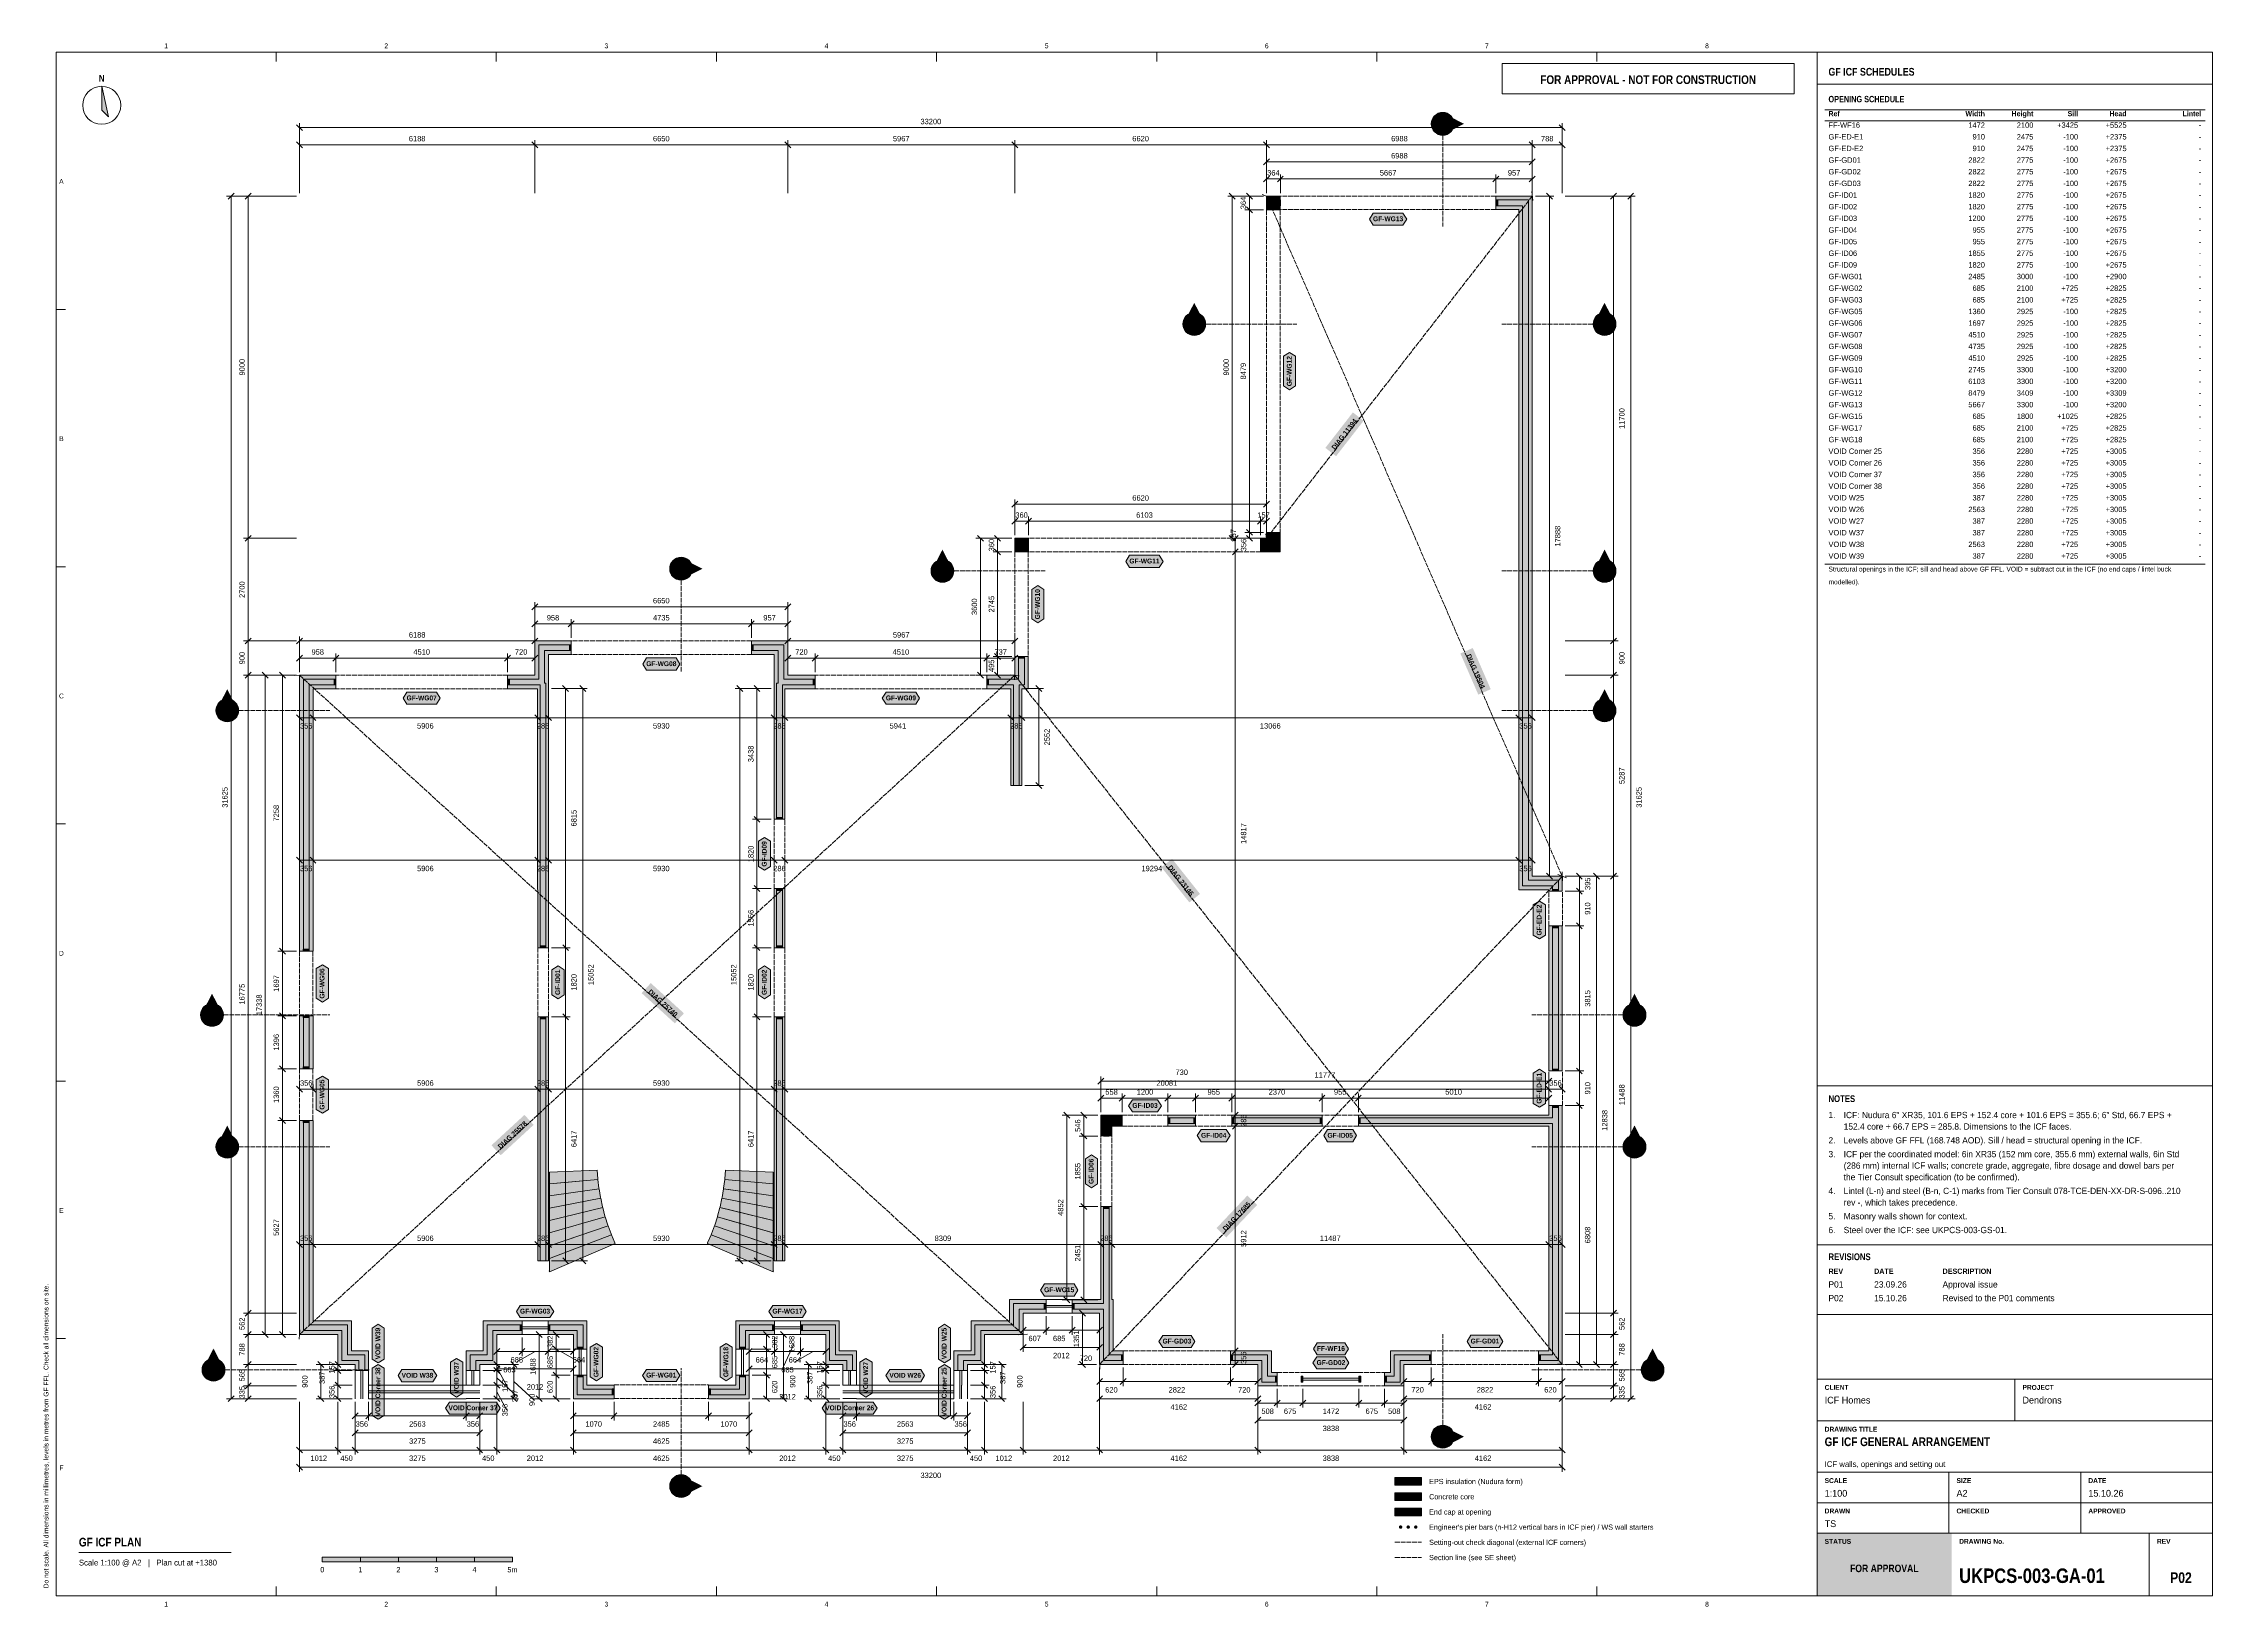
# Model space of a CAD drawing. Header units: millimetres. Extents: x 17 to 587, y 4 to 415.
import ezdxf
from ezdxf.enums import TextEntityAlignment as Align

# ---------------------------------------------------------------- set-up
doc = ezdxf.new("R2010")
doc.units = ezdxf.units.MM
doc.linetypes.add('DASHED', pattern=[1.524, 1.27, -0.254])
for name, color, linetype in [('FILL-C_9E1A1A', 7, 'Continuous'), ('FILL-C_B2B2B5', 7, 'Continuous'), ('FILL-EPS', 7, 'Continuous'), ('FILL-INK', 7, 'Continuous'), ('FILL-RED', 7, 'Continuous'), ('FILL-TEAL', 7, 'Continuous'), ('FILL-TEAL_DK', 7, 'Continuous'), ('FILL-WHITE', 7, 'Continuous'), ('LINE-C_85297A', 7, 'Continuous'), ('LINE-C_85297A-DASH', 7, 'DASHED'), ('LINE-INK', 7, 'Continuous'), ('LINE-INK-DASH', 7, 'DASHED'), ('LINE-RED', 7, 'Continuous'), ('LINE-RED-DASH', 7, 'DASHED'), ('LINE-STEEL_GREY', 7, 'Continuous'), ('LINE-TEAL', 7, 'Continuous'), ('LINE-TEAL_DK', 7, 'Continuous'), ('TEXT-C_85297A', 7, 'Continuous'), ('TEXT-EPS', 7, 'Continuous'), ('TEXT-INK', 7, 'Continuous'), ('TEXT-RED', 7, 'Continuous'), ('TEXT-STEEL_GREY', 7, 'Continuous'), ('TEXT-TEAL', 7, 'Continuous'), ('TEXT-TEAL_DK', 7, 'Continuous'), ('TEXT-WHITE', 7, 'Continuous')]:
    doc.layers.add(name, color=color, linetype=linetype)
doc.styles.add('OpenSansCondensed-Bold', font='OpenSansCondensed-Bold.ttf')

msp = doc.modelspace()

# ---------------------------------------------------------------- hatches: boundary and pattern name
at = {"layer": 'FILL-C_9E1A1A', "true_color": 0x9e1a1a}
h = msp.add_hatch(color=256, dxfattribs=at)
h.dxf.hatch_style = 1
h.paths.add_polyline_path([(373.95, 25.1), (373.93, 25.22), (373.89, 25.33), (373.82, 25.42), (373.73, 25.49), (373.62, 25.53), (373.5, 25.55), (373.38, 25.53), (373.27, 25.49), (373.18, 25.42), (373.11, 25.33), (373.07, 25.22), (373.05, 25.1), (373.07, 24.98), (373.11, 24.88), (373.18, 24.78), (373.27, 24.71), (373.38, 24.67), (373.5, 24.65), (373.62, 24.67), (373.73, 24.71), (373.82, 24.78), (373.89, 24.88), (373.93, 24.98)])
h = msp.add_hatch(color=256, dxfattribs=at)
h.dxf.hatch_style = 1
h.paths.add_polyline_path([(375.95, 25.1), (375.93, 25.22), (375.89, 25.33), (375.82, 25.42), (375.73, 25.49), (375.62, 25.53), (375.5, 25.55), (375.38, 25.53), (375.27, 25.49), (375.18, 25.42), (375.11, 25.33), (375.07, 25.22), (375.05, 25.1), (375.07, 24.98), (375.11, 24.88), (375.18, 24.78), (375.27, 24.71), (375.38, 24.67), (375.5, 24.65), (375.62, 24.67), (375.73, 24.71), (375.82, 24.78), (375.89, 24.88), (375.93, 24.98)])
h = msp.add_hatch(color=256, dxfattribs=at)
h.dxf.hatch_style = 1
h.paths.add_polyline_path([(377.95, 25.1), (377.93, 25.22), (377.89, 25.33), (377.82, 25.42), (377.73, 25.49), (377.62, 25.53), (377.5, 25.55), (377.38, 25.53), (377.28, 25.49), (377.18, 25.42), (377.11, 25.33), (377.07, 25.22), (377.05, 25.1), (377.07, 24.98), (377.11, 24.88), (377.18, 24.78), (377.28, 24.71), (377.38, 24.67), (377.5, 24.65), (377.62, 24.67), (377.73, 24.71), (377.82, 24.78), (377.89, 24.88), (377.93, 24.98)])
at = {"layer": 'FILL-C_B2B2B5', "true_color": 0xb2b2b5}
h = msp.add_hatch(color=256, dxfattribs=at)
h.dxf.hatch_style = 1
h.paths.add_polyline_path([(341.88, 372.59), (340.79, 372.59), (340.79, 371.49), (339.27, 371.49), (339.27, 374.11), (341.88, 374.11)])
h = msp.add_hatch(color=256, dxfattribs=at)
h.dxf.hatch_style = 1
h.paths.add_polyline_path([(398.56, 374.11), (407.11, 374.11), (407.11, 195.24), (414.98, 195.24), (414.98, 192.3), (413.46, 192.3), (413.46, 193.71), (405.59, 193.71), (405.59, 372.59), (398.56, 372.59)])
h = msp.add_hatch(color=256, dxfattribs=at)
h.dxf.hatch_style = 1
h.paths.add_polyline_path([(340.79, 286.69), (340.79, 282.59), (336.68, 282.59), (336.68, 284.11), (339.27, 284.11), (339.27, 286.69)])
h = msp.add_hatch(color=256, dxfattribs=at)
h.dxf.hatch_style = 1
h.paths.add_polyline_path([(275.64, 282.59), (274.59, 282.59), (274.59, 281.53), (273.07, 281.53), (273.07, 284.11), (275.64, 284.11)])
h = msp.add_hatch(color=256, dxfattribs=at)
h.dxf.hatch_style = 1
h.paths.add_polyline_path([(138.68, 248.11), (146.89, 248.11), (146.89, 257.11), (155.45, 257.11), (155.45, 255.59), (148.41, 255.59), (148.41, 247.05), (148.8, 247.05), (148.81, 177.47), (147.28, 177.47), (147.28, 246.59), (138.68, 246.59)])
h = msp.add_hatch(color=256, dxfattribs=at)
h.dxf.hatch_style = 1
h.paths.add_polyline_path([(202.81, 257.11), (211.36, 257.11), (211.36, 248.11), (219.57, 248.11), (219.57, 246.59), (210.97, 246.59), (210.97, 211.24), (209.44, 211.24), (209.44, 247.05), (209.84, 247.05), (209.84, 255.59), (202.81, 255.59)])
h = msp.add_hatch(color=256, dxfattribs=at)
h.dxf.hatch_style = 1
h.paths.add_polyline_path([(274.59, 254.07), (274.59, 246.59), (273.24, 246.59), (273.24, 220.1), (271.71, 220.1), (271.71, 246.59), (264.68, 246.59), (264.68, 248.11), (273.07, 248.11), (273.07, 254.07)])
h = msp.add_hatch(color=256, dxfattribs=at)
h.dxf.hatch_style = 1
h.paths.add_polyline_path([(93.57, 246.59), (86.54, 246.59), (86.54, 176.55), (85.02, 176.55), (85.02, 248.11), (93.57, 248.11)])
h = msp.add_hatch(color=256, dxfattribs=at)
h.dxf.hatch_style = 1
h.paths.add_polyline_path([(209.44, 177.47), (209.44, 193.03), (210.97, 193.03), (210.97, 177.47)])
h = msp.add_hatch(color=256, dxfattribs=at)
h.dxf.hatch_style = 1
h.paths.add_polyline_path([(413.46, 145.05), (413.46, 183.2), (414.98, 183.2), (414.98, 145.05)])
h = msp.add_hatch(color=256, dxfattribs=at)
h.dxf.hatch_style = 1
h.paths.add_polyline_path([(85.02, 145.62), (85.02, 159.57), (86.54, 159.57), (86.54, 145.62)])
h = msp.add_hatch(color=256, dxfattribs=at)
h.dxf.hatch_style = 1
h.paths.add_polyline_path([(148.81, 159.26), (148.81, 95.1), (147.28, 95.1), (147.28, 159.26)])
h = msp.add_hatch(color=256, dxfattribs=at)
h.dxf.hatch_style = 1
h.paths.add_polyline_path([(209.44, 95.1), (209.44, 159.27), (210.97, 159.27), (210.97, 95.1)])
h = msp.add_hatch(color=256, dxfattribs=at)
h.dxf.hatch_style = 1
h.paths.add_polyline_path([(99.64, 66.3), (99.64, 68.89), (95.14, 68.89), (95.14, 76.77), (85.02, 76.77), (85.02, 132.01), (86.54, 132.01), (86.54, 78.29), (96.66, 78.29), (96.66, 70.41), (101.16, 70.41), (101.16, 66.3)])
h = msp.add_hatch(color=256, dxfattribs=at)
h.dxf.hatch_style = 1
h.paths.add_polyline_path([(300.3, 131.21), (296.91, 131.21), (296.91, 127.95), (295.39, 127.95), (295.39, 132.73), (300.3, 132.73)])
h = msp.add_hatch(color=256, dxfattribs=at)
h.dxf.hatch_style = 1
h.paths.add_polyline_path([(312.3, 132.73), (319.59, 132.73), (319.59, 131.21), (312.3, 131.21)])
h = msp.add_hatch(color=256, dxfattribs=at)
h.dxf.hatch_style = 1
h.paths.add_polyline_path([(329.15, 132.73), (352.84, 132.73), (352.84, 131.21), (329.15, 131.21)])
h = msp.add_hatch(color=256, dxfattribs=at)
h.dxf.hatch_style = 1
h.paths.add_polyline_path([(362.4, 132.73), (413.46, 132.73), (413.46, 135.95), (414.98, 135.95), (414.98, 68.89), (409.8, 68.89), (409.8, 70.41), (413.46, 70.41), (413.46, 131.21), (362.4, 131.21)])
h = msp.add_hatch(color=256, dxfattribs=at)
h.dxf.hatch_style = 1
h.paths.add_polyline_path([(287.18, 83.91), (295.39, 83.91), (295.39, 109.39), (296.91, 109.39), (296.91, 83.91), (296.91, 83.91), (296.91, 70.4), (300.58, 70.4), (300.58, 68.88), (295.39, 68.88), (295.39, 82.39), (287.18, 82.39)])
h = msp.add_hatch(color=256, dxfattribs=at)
h.dxf.hatch_style = 1
h.paths.add_polyline_path([(257.09, 66.3), (257.09, 70.41), (261.59, 70.41), (261.59, 78.29), (271.71, 78.29), (271.71, 83.91), (280.33, 83.91), (280.33, 82.39), (273.24, 82.39), (273.24, 76.77), (263.11, 76.77), (263.11, 68.89), (258.61, 68.89), (258.61, 66.3)])
h = msp.add_hatch(color=256, dxfattribs=at)
h.dxf.hatch_style = 1
h.paths.add_polyline_path([(142.51, 76.77), (134.86, 76.77), (134.86, 68.89), (130.36, 68.89), (130.36, 66.3), (128.84, 66.3), (128.84, 70.41), (133.34, 70.41), (133.34, 78.29), (142.51, 78.29)])
h = msp.add_hatch(color=256, dxfattribs=at)
h.dxf.hatch_style = 1
h.paths.add_polyline_path([(157.02, 71.92), (157.02, 76.77), (149.36, 76.77), (149.36, 78.29), (158.54, 78.29), (158.54, 71.92)])
h = msp.add_hatch(color=256, dxfattribs=at)
h.dxf.hatch_style = 1
h.paths.add_polyline_path([(208.89, 76.77), (201.23, 76.77), (201.23, 71.93), (199.71, 71.93), (199.71, 78.29), (208.89, 78.29)])
h = msp.add_hatch(color=256, dxfattribs=at)
h.dxf.hatch_style = 1
h.paths.add_polyline_path([(215.74, 78.29), (224.91, 78.29), (224.91, 70.41), (229.41, 70.41), (229.41, 66.3), (227.89, 66.3), (227.89, 68.89), (223.39, 68.89), (223.39, 76.77), (215.74, 76.77)])
h = msp.add_hatch(color=256, dxfattribs=at)
h.dxf.hatch_style = 1
h.paths.add_polyline_path([(341.08, 63.24), (337.02, 63.24), (337.02, 68.88), (328.8, 68.88), (328.8, 70.4), (338.54, 70.4), (338.54, 64.76), (341.08, 64.76)])
h = msp.add_hatch(color=256, dxfattribs=at)
h.dxf.hatch_style = 1
h.paths.add_polyline_path([(381.58, 68.89), (373.36, 68.89), (373.36, 63.24), (369.3, 63.24), (369.3, 64.76), (371.84, 64.76), (371.84, 70.41), (381.58, 70.41)])
h = msp.add_hatch(color=256, dxfattribs=at)
h.dxf.hatch_style = 1
h.paths.add_polyline_path([(158.54, 65.07), (158.54, 61.41), (166.7, 61.41), (166.7, 59.89), (157.02, 59.89), (157.02, 65.07)])
h = msp.add_hatch(color=256, dxfattribs=at)
h.dxf.hatch_style = 1
h.paths.add_polyline_path([(201.23, 65.07), (201.23, 59.89), (191.55, 59.89), (191.55, 61.41), (199.71, 61.41), (199.71, 65.07)])
h = msp.add_hatch(color=256, dxfattribs=at)
h.dxf.hatch_style = 1
h.paths.add_polyline_path([(372, 32.1), (379, 32.1), (379, 34.1), (372, 34.1)])
at = {"layer": 'FILL-EPS', "true_color": 0xccffff}
h = msp.add_hatch(color=256, dxfattribs=at)
h.dxf.hatch_style = 1
h.paths.add_polyline_path([(341.88, 375.13), (341.88, 374.11), (339.27, 374.11), (339.27, 371.49), (338.25, 371.49), (338.25, 375.13)])
h = msp.add_hatch(color=256, dxfattribs=at)
h.dxf.hatch_style = 1
h.paths.add_polyline_path([(341.88, 371.57), (341.81, 371.57), (341.81, 371.49), (340.79, 371.49), (340.79, 372.59), (341.88, 372.59)])
h = msp.add_hatch(color=256, dxfattribs=at)
h.dxf.hatch_style = 1
h.paths.add_polyline_path([(398.56, 375.13), (408.13, 375.13), (408.13, 196.25), (416, 196.25), (416, 192.3), (414.98, 192.3), (414.98, 195.24), (407.11, 195.24), (407.11, 374.11), (398.56, 374.11)])
h = msp.add_hatch(color=256, dxfattribs=at)
h.dxf.hatch_style = 1
h.paths.add_polyline_path([(404.57, 192.7), (404.57, 371.57), (398.56, 371.57), (398.56, 372.59), (405.59, 372.59), (405.59, 193.71), (413.46, 193.71), (413.46, 192.3), (412.44, 192.3), (412.44, 192.7)])
h = msp.add_hatch(color=256, dxfattribs=at)
h.dxf.hatch_style = 1
h.paths.add_polyline_path([(338.25, 285.13), (338.25, 286.69), (339.27, 286.69), (339.27, 284.11), (336.68, 284.11), (336.68, 285.13)])
h = msp.add_hatch(color=256, dxfattribs=at)
h.dxf.hatch_style = 1
h.paths.add_polyline_path([(341.81, 286.69), (341.81, 281.57), (336.68, 281.57), (336.68, 282.59), (340.79, 282.59), (340.79, 286.69)])
h = msp.add_hatch(color=256, dxfattribs=at)
h.dxf.hatch_style = 1
h.paths.add_polyline_path([(275.64, 284.11), (273.07, 284.11), (273.07, 281.53), (272.05, 281.53), (272.05, 285.13), (275.64, 285.13)])
h = msp.add_hatch(color=256, dxfattribs=at)
h.dxf.hatch_style = 1
h.paths.add_polyline_path([(275.64, 281.57), (275.61, 281.57), (275.61, 281.53), (274.59, 281.53), (274.59, 282.59), (275.64, 282.59)])
h = msp.add_hatch(color=256, dxfattribs=at)
h.dxf.hatch_style = 1
h.paths.add_polyline_path([(138.68, 249.13), (145.87, 249.13), (145.87, 258.13), (155.45, 258.13), (155.45, 257.11), (146.89, 257.11), (146.89, 248.11), (138.68, 248.11)])
h = msp.add_hatch(color=256, dxfattribs=at)
h.dxf.hatch_style = 1
h.paths.add_polyline_path([(202.81, 258.13), (212.38, 258.13), (212.38, 249.13), (219.57, 249.13), (219.57, 248.11), (211.36, 248.11), (211.36, 257.11), (202.81, 257.11)])
h = msp.add_hatch(color=256, dxfattribs=at)
h.dxf.hatch_style = 1
h.paths.add_polyline_path([(155.45, 254.57), (149.43, 254.57), (149.43, 245.62), (149.47, 245.62), (149.47, 209.27), (149.47, 177.47), (148.81, 177.47), (148.8, 247.05), (148.41, 247.05), (148.41, 255.59), (155.45, 255.59)])
h = msp.add_hatch(color=256, dxfattribs=at)
h.dxf.hatch_style = 1
h.paths.add_polyline_path([(202.81, 254.57), (202.81, 255.59), (209.84, 255.59), (209.84, 247.05), (209.44, 247.05), (209.44, 211.24), (208.78, 211.24), (208.78, 245.62), (208.82, 245.62), (208.82, 254.57)])
h = msp.add_hatch(color=256, dxfattribs=at)
h.dxf.hatch_style = 1
h.paths.add_polyline_path([(273.07, 254.07), (273.07, 248.11), (264.68, 248.11), (264.68, 249.13), (272.05, 249.13), (272.05, 254.07)])
h = msp.add_hatch(color=256, dxfattribs=at)
h.dxf.hatch_style = 1
h.paths.add_polyline_path([(275.61, 254.07), (275.61, 245.57), (273.91, 245.57), (273.91, 220.1), (273.24, 220.1), (273.24, 246.59), (274.59, 246.59), (274.59, 254.07)])
h = msp.add_hatch(color=256, dxfattribs=at)
h.dxf.hatch_style = 1
h.paths.add_polyline_path([(93.57, 249.13), (93.57, 248.11), (85.02, 248.11), (85.02, 176.55), (84, 176.55), (84, 249.13)])
h = msp.add_hatch(color=256, dxfattribs=at)
h.dxf.hatch_style = 1
h.paths.add_polyline_path([(93.57, 245.57), (87.56, 245.57), (87.56, 176.55), (86.54, 176.55), (86.54, 246.59), (93.57, 246.59)])
h = msp.add_hatch(color=256, dxfattribs=at)
h.dxf.hatch_style = 1
h.paths.add_polyline_path([(138.68, 246.59), (147.28, 246.59), (147.28, 177.47), (146.62, 177.47), (146.61, 208.02), (146.61, 208.03), (146.61, 245.57), (138.68, 245.57)])
h = msp.add_hatch(color=256, dxfattribs=at)
h.dxf.hatch_style = 1
h.paths.add_polyline_path([(219.57, 245.57), (211.63, 245.57), (211.63, 211.24), (210.97, 211.24), (210.97, 246.59), (219.57, 246.59)])
h = msp.add_hatch(color=256, dxfattribs=at)
h.dxf.hatch_style = 1
h.paths.add_polyline_path([(271.05, 220.1), (271.05, 245.57), (264.68, 245.57), (264.68, 246.59), (271.71, 246.59), (271.71, 220.1)])
h = msp.add_hatch(color=256, dxfattribs=at)
h.dxf.hatch_style = 1
h.paths.add_polyline_path([(208.78, 177.47), (208.78, 193.03), (209.44, 193.03), (209.44, 177.47)])
h = msp.add_hatch(color=256, dxfattribs=at)
h.dxf.hatch_style = 1
h.paths.add_polyline_path([(211.63, 177.47), (210.97, 177.47), (210.97, 193.03), (211.63, 193.03)])
h = msp.add_hatch(color=256, dxfattribs=at)
h.dxf.hatch_style = 1
h.paths.add_polyline_path([(412.44, 145.05), (412.44, 183.2), (413.46, 183.2), (413.46, 145.05)])
h = msp.add_hatch(color=256, dxfattribs=at)
h.dxf.hatch_style = 1
h.paths.add_polyline_path([(416, 145.05), (414.98, 145.05), (414.98, 183.2), (416, 183.2)])
h = msp.add_hatch(color=256, dxfattribs=at)
h.dxf.hatch_style = 1
h.paths.add_polyline_path([(84, 145.62), (84, 159.57), (85.02, 159.57), (85.02, 145.62)])
h = msp.add_hatch(color=256, dxfattribs=at)
h.dxf.hatch_style = 1
h.paths.add_polyline_path([(87.56, 145.62), (86.54, 145.62), (86.54, 159.57), (87.56, 159.57)])
h = msp.add_hatch(color=256, dxfattribs=at)
h.dxf.hatch_style = 1
h.paths.add_polyline_path([(147.28, 159.26), (147.28, 95.1), (148.81, 95.1), (148.81, 159.26), (149.47, 159.26), (149.47, 130.48), (149.48, 95.1), (147.9, 95.1), (146.62, 95.1), (146.62, 129.32), (146.62, 159.26)])
h = msp.add_hatch(color=256, dxfattribs=at)
h.dxf.hatch_style = 1
h.paths.add_polyline_path([(208.78, 95.1), (208.78, 159.27), (209.44, 159.27), (209.44, 95.1)])
h = msp.add_hatch(color=256, dxfattribs=at)
h.dxf.hatch_style = 1
h.paths.add_polyline_path([(210.97, 95.1), (210.97, 159.27), (211.63, 159.27), (211.63, 95.1)])
h = msp.add_hatch(color=256, dxfattribs=at)
h.dxf.hatch_style = 1
h.paths.add_polyline_path([(98.62, 66.3), (98.62, 67.87), (94.12, 67.87), (94.12, 75.75), (84, 75.75), (84, 132.01), (85.02, 132.01), (85.02, 76.77), (95.14, 76.77), (95.14, 68.89), (99.64, 68.89), (99.64, 66.3)])
h = msp.add_hatch(color=256, dxfattribs=at)
h.dxf.hatch_style = 1
h.paths.add_polyline_path([(97.68, 79.31), (97.68, 71.43), (102.18, 71.43), (102.18, 66.3), (101.16, 66.3), (101.16, 70.41), (96.66, 70.41), (96.66, 78.29), (86.54, 78.29), (86.54, 132.01), (87.56, 132.01), (87.56, 79.31), (91.18, 79.31), (94.12, 79.3), (94.12, 79.31)])
h = msp.add_hatch(color=256, dxfattribs=at)
h.dxf.hatch_style = 1
h.paths.add_polyline_path([(300.3, 132.73), (295.39, 132.73), (295.39, 127.95), (294.72, 127.95), (294.72, 133.4), (300.3, 133.4)])
h = msp.add_hatch(color=256, dxfattribs=at)
h.dxf.hatch_style = 1
h.paths.add_polyline_path([(300.3, 130.54), (297.58, 130.54), (297.58, 127.95), (296.91, 127.95), (296.91, 131.21), (300.3, 131.21)])
h = msp.add_hatch(color=256, dxfattribs=at)
h.dxf.hatch_style = 1
h.paths.add_polyline_path([(312.3, 133.4), (319.59, 133.4), (319.59, 132.73), (312.3, 132.73)])
h = msp.add_hatch(color=256, dxfattribs=at)
h.dxf.hatch_style = 1
h.paths.add_polyline_path([(312.3, 130.54), (312.3, 131.21), (319.59, 131.21), (319.59, 130.54)])
h = msp.add_hatch(color=256, dxfattribs=at)
h.dxf.hatch_style = 1
h.paths.add_polyline_path([(329.15, 133.4), (352.84, 133.4), (352.84, 132.73), (329.15, 132.73)])
h = msp.add_hatch(color=256, dxfattribs=at)
h.dxf.hatch_style = 1
h.paths.add_polyline_path([(329.15, 130.54), (329.15, 131.21), (352.84, 131.21), (352.84, 130.54)])
h = msp.add_hatch(color=256, dxfattribs=at)
h.dxf.hatch_style = 1
h.paths.add_polyline_path([(362.4, 133.4), (412.44, 133.4), (412.44, 135.95), (413.46, 135.95), (413.46, 132.73), (362.4, 132.73)])
h = msp.add_hatch(color=256, dxfattribs=at)
h.dxf.hatch_style = 1
h.paths.add_polyline_path([(412.44, 130.54), (362.4, 130.54), (362.4, 131.21), (413.46, 131.21), (413.46, 70.41), (409.8, 70.41), (409.8, 71.43), (412.44, 71.43)])
h = msp.add_hatch(color=256, dxfattribs=at)
h.dxf.hatch_style = 1
h.paths.add_polyline_path([(416, 135.95), (416, 67.87), (409.8, 67.87), (409.8, 68.89), (414.98, 68.89), (414.98, 135.95)])
h = msp.add_hatch(color=256, dxfattribs=at)
h.dxf.hatch_style = 1
h.paths.add_polyline_path([(287.18, 84.93), (288.2, 84.93), (294.37, 84.93), (294.37, 84.93), (294.72, 84.93), (294.72, 109.39), (295.39, 109.39), (295.39, 83.91), (287.18, 83.91)])
h = msp.add_hatch(color=256, dxfattribs=at)
h.dxf.hatch_style = 1
h.paths.add_polyline_path([(297.58, 109.39), (297.58, 84.93), (297.93, 84.93), (297.93, 71.42), (300.58, 71.42), (300.58, 70.4), (296.91, 70.4), (296.91, 83.91), (296.91, 83.91), (296.91, 109.39)])
h = msp.add_hatch(color=256, dxfattribs=at)
h.dxf.hatch_style = 1
h.paths.add_polyline_path([(256.07, 66.3), (256.07, 71.43), (260.57, 71.43), (260.57, 79.31), (270.7, 79.31), (270.7, 84.93), (280.33, 84.93), (280.33, 83.91), (271.71, 83.91), (271.71, 78.29), (261.59, 78.29), (261.59, 70.41), (257.09, 70.41), (257.09, 66.3)])
h = msp.add_hatch(color=256, dxfattribs=at)
h.dxf.hatch_style = 1
h.paths.add_polyline_path([(258.61, 66.3), (258.61, 68.89), (263.11, 68.89), (263.11, 76.77), (273.24, 76.77), (273.24, 82.39), (280.33, 82.39), (280.33, 81.37), (274.25, 81.37), (274.25, 75.75), (264.13, 75.75), (264.13, 67.87), (259.63, 67.87), (259.63, 66.3)])
h = msp.add_hatch(color=256, dxfattribs=at)
h.dxf.hatch_style = 1
h.paths.add_polyline_path([(294.37, 81.37), (287.18, 81.37), (287.18, 82.39), (295.39, 82.39), (295.39, 68.88), (300.58, 68.88), (300.58, 67.86), (294.37, 67.86)])
h = msp.add_hatch(color=256, dxfattribs=at)
h.dxf.hatch_style = 1
h.paths.add_polyline_path([(132.32, 79.31), (142.51, 79.31), (142.51, 78.29), (133.34, 78.29), (133.34, 70.41), (128.84, 70.41), (128.84, 66.3), (127.82, 66.3), (127.82, 71.43), (132.32, 71.43)])
h = msp.add_hatch(color=256, dxfattribs=at)
h.dxf.hatch_style = 1
h.paths.add_polyline_path([(142.51, 75.75), (135.88, 75.75), (135.88, 67.87), (131.38, 67.87), (131.38, 66.3), (130.36, 66.3), (130.36, 68.89), (134.86, 68.89), (134.86, 76.77), (142.51, 76.77)])
h = msp.add_hatch(color=256, dxfattribs=at)
h.dxf.hatch_style = 1
h.paths.add_polyline_path([(159.56, 71.92), (158.54, 71.92), (158.54, 78.29), (149.36, 78.29), (149.36, 79.31), (159.56, 79.31)])
h = msp.add_hatch(color=256, dxfattribs=at)
h.dxf.hatch_style = 1
h.paths.add_polyline_path([(156, 71.92), (156, 75.75), (149.36, 75.75), (149.36, 76.77), (157.02, 76.77), (157.02, 71.92)])
h = msp.add_hatch(color=256, dxfattribs=at)
h.dxf.hatch_style = 1
h.paths.add_polyline_path([(208.89, 79.31), (208.89, 78.29), (199.71, 78.29), (199.71, 71.93), (198.69, 71.93), (198.69, 79.31)])
h = msp.add_hatch(color=256, dxfattribs=at)
h.dxf.hatch_style = 1
h.paths.add_polyline_path([(208.89, 75.75), (202.25, 75.75), (202.25, 71.93), (201.23, 71.93), (201.23, 76.77), (208.89, 76.77)])
h = msp.add_hatch(color=256, dxfattribs=at)
h.dxf.hatch_style = 1
h.paths.add_polyline_path([(215.74, 79.31), (225.93, 79.31), (225.93, 71.43), (230.43, 71.43), (230.43, 66.3), (229.41, 66.3), (229.41, 70.41), (224.91, 70.41), (224.91, 78.29), (215.74, 78.29)])
h = msp.add_hatch(color=256, dxfattribs=at)
h.dxf.hatch_style = 1
h.paths.add_polyline_path([(215.74, 75.75), (215.74, 76.77), (223.39, 76.77), (223.39, 68.89), (227.89, 68.89), (227.89, 66.3), (226.87, 66.3), (226.87, 67.87), (222.37, 67.87), (222.37, 75.75)])
h = msp.add_hatch(color=256, dxfattribs=at)
h.dxf.hatch_style = 1
h.paths.add_polyline_path([(339.56, 65.78), (341.08, 65.78), (341.08, 64.76), (338.54, 64.76), (338.54, 70.4), (328.8, 70.4), (328.8, 71.42), (339.56, 71.42)])
h = msp.add_hatch(color=256, dxfattribs=at)
h.dxf.hatch_style = 1
h.paths.add_polyline_path([(341.08, 62.22), (336, 62.22), (336, 67.86), (328.8, 67.86), (328.8, 68.88), (337.02, 68.88), (337.02, 63.24), (341.08, 63.24)])
h = msp.add_hatch(color=256, dxfattribs=at)
h.dxf.hatch_style = 1
h.paths.add_polyline_path([(370.82, 71.43), (371.86, 71.43), (372.35, 71.43), (372.42, 71.43), (374.38, 71.43), (374.38, 71.43), (381.58, 71.43), (381.58, 70.41), (371.84, 70.41), (371.84, 64.76), (369.3, 64.76), (369.3, 65.78), (370.82, 65.78)])
h = msp.add_hatch(color=256, dxfattribs=at)
h.dxf.hatch_style = 1
h.paths.add_polyline_path([(381.58, 67.87), (374.38, 67.87), (374.38, 62.22), (369.3, 62.22), (369.3, 63.24), (373.36, 63.24), (373.36, 68.89), (381.58, 68.89)])
h = msp.add_hatch(color=256, dxfattribs=at)
h.dxf.hatch_style = 1
h.paths.add_polyline_path([(156, 65.07), (157.02, 65.07), (157.02, 59.89), (166.7, 59.89), (166.7, 58.87), (156, 58.87)])
h = msp.add_hatch(color=256, dxfattribs=at)
h.dxf.hatch_style = 1
h.paths.add_polyline_path([(159.56, 65.07), (159.56, 62.43), (166.7, 62.43), (166.7, 61.41), (158.54, 61.41), (158.54, 65.07)])
h = msp.add_hatch(color=256, dxfattribs=at)
h.dxf.hatch_style = 1
h.paths.add_polyline_path([(198.69, 65.07), (199.71, 65.07), (199.71, 61.41), (191.55, 61.41), (191.55, 62.43), (198.69, 62.43)])
h = msp.add_hatch(color=256, dxfattribs=at)
h.dxf.hatch_style = 1
h.paths.add_polyline_path([(202.25, 65.07), (202.25, 58.87), (191.55, 58.87), (191.55, 59.89), (201.23, 59.89), (201.23, 65.07)])
h = msp.add_hatch(color=256, dxfattribs=at)
h.dxf.hatch_style = 1
h.paths.add_polyline_path([(372, 36.1), (379, 36.1), (379, 38.1), (372, 38.1)])
h = msp.add_hatch(color=256, dxfattribs=at)
h.dxf.hatch_style = 1
h.paths.add_polyline_path([(372, 28.1), (379, 28.1), (379, 30.1), (372, 30.1)])
at = {"layer": 'FILL-INK', "true_color": 0x14141a}
h = msp.add_hatch(color=256, dxfattribs=at)
h.dxf.hatch_style = 1
h.paths.add_polyline_path([(32, 404), (33.75, 396), (32, 397.75)])
h = msp.add_hatch(color=256, dxfattribs=at)
h.dxf.hatch_style = 1
h.paths.add_polyline_path([(90, 16), (100, 16), (100, 17.2), (90, 17.2)])
h = msp.add_hatch(color=256, dxfattribs=at)
h.dxf.hatch_style = 1
h.paths.add_polyline_path([(110, 16), (120, 16), (120, 17.2), (110, 17.2)])
h = msp.add_hatch(color=256, dxfattribs=at)
h.dxf.hatch_style = 1
h.paths.add_polyline_path([(130, 16), (140, 16), (140, 17.2), (130, 17.2)])
at = {"layer": 'FILL-RED', "true_color": 0xb81a1f}
h = msp.add_hatch(color=256, dxfattribs=at)
h.dxf.hatch_style = 1
h.paths.add_polyline_path([(390.18, 394.13), (384.58, 396.98), (384.58, 391.28)])
h = msp.add_hatch(color=256, dxfattribs=at)
h.dxf.hatch_style = 1
h.paths.add_polyline_path([(319.25, 347.08), (316.4, 341.48), (322.1, 341.48)])
h = msp.add_hatch(color=256, dxfattribs=at)
h.dxf.hatch_style = 1
h.paths.add_polyline_path([(427.13, 347.08), (424.28, 341.48), (429.98, 341.48)])
h = msp.add_hatch(color=256, dxfattribs=at)
h.dxf.hatch_style = 1
h.paths.add_polyline_path([(189.93, 277.13), (184.33, 279.98), (184.33, 274.28)])
h = msp.add_hatch(color=256, dxfattribs=at)
h.dxf.hatch_style = 1
h.paths.add_polyline_path([(253.05, 282.16), (250.2, 276.56), (255.9, 276.56)])
h = msp.add_hatch(color=256, dxfattribs=at)
h.dxf.hatch_style = 1
h.paths.add_polyline_path([(427.13, 282.16), (424.28, 276.56), (429.98, 276.56)])
h = msp.add_hatch(color=256, dxfattribs=at)
h.dxf.hatch_style = 1
h.paths.add_polyline_path([(65, 245.46), (62.15, 239.86), (67.85, 239.86)])
h = msp.add_hatch(color=256, dxfattribs=at)
h.dxf.hatch_style = 1
h.paths.add_polyline_path([(427.13, 245.46), (424.28, 239.86), (429.98, 239.86)])
h = msp.add_hatch(color=256, dxfattribs=at)
h.dxf.hatch_style = 1
h.paths.add_polyline_path([(61, 165.39), (58.15, 159.79), (63.85, 159.79)])
h = msp.add_hatch(color=256, dxfattribs=at)
h.dxf.hatch_style = 1
h.paths.add_polyline_path([(435, 165.39), (432.15, 159.79), (437.85, 159.79)])
h = msp.add_hatch(color=256, dxfattribs=at)
h.dxf.hatch_style = 1
h.paths.add_polyline_path([(65, 130.71), (62.15, 125.11), (67.85, 125.11)])
h = msp.add_hatch(color=256, dxfattribs=at)
h.dxf.hatch_style = 1
h.paths.add_polyline_path([(435, 130.71), (432.15, 125.11), (437.85, 125.11)])
h = msp.add_hatch(color=256, dxfattribs=at)
h.dxf.hatch_style = 1
h.paths.add_polyline_path([(61.39, 72.06), (58.54, 66.46), (64.24, 66.46)])
h = msp.add_hatch(color=256, dxfattribs=at)
h.dxf.hatch_style = 1
h.paths.add_polyline_path([(439.74, 72.06), (436.89, 66.46), (442.59, 66.46)])
h = msp.add_hatch(color=256, dxfattribs=at)
h.dxf.hatch_style = 1
h.paths.add_polyline_path([(390.18, 48.87), (384.58, 51.72), (384.58, 46.02)])
h = msp.add_hatch(color=256, dxfattribs=at)
h.dxf.hatch_style = 1
h.paths.add_polyline_path([(189.93, 35.87), (184.33, 38.72), (184.33, 33.02)])
at = {"layer": 'FILL-TEAL', "true_color": 0x009e85}
h = msp.add_hatch(color=256, dxfattribs=at)
h.dxf.hatch_style = 1
h.paths.add_polyline_path([(483.01, 7), (518.37, 7), (518.37, 23.5), (483.01, 23.5)])
at = {"layer": 'FILL-TEAL_DK', "true_color": 0x006b5c}
h = msp.add_hatch(color=256, dxfattribs=at)
h.dxf.hatch_style = 1
h.paths.add_polyline_path([(339.27, 371.99), (340.8, 371.99), (340.8, 371.49), (339.27, 371.49)])
h = msp.add_hatch(color=256, dxfattribs=at)
h.dxf.hatch_style = 1
h.paths.add_polyline_path([(341.39, 374.11), (341.89, 374.11), (341.89, 372.59), (341.39, 372.59)])
h = msp.add_hatch(color=256, dxfattribs=at)
h.dxf.hatch_style = 1
h.paths.add_polyline_path([(398.56, 374.11), (399.06, 374.11), (399.06, 372.59), (398.56, 372.59)])
h = msp.add_hatch(color=256, dxfattribs=at)
h.dxf.hatch_style = 1
h.paths.add_polyline_path([(339.27, 286.7), (340.8, 286.7), (340.8, 286.2), (339.27, 286.2)])
h = msp.add_hatch(color=256, dxfattribs=at)
h.dxf.hatch_style = 1
h.paths.add_polyline_path([(273.07, 282.03), (274.6, 282.03), (274.6, 281.53), (273.07, 281.53)])
h = msp.add_hatch(color=256, dxfattribs=at)
h.dxf.hatch_style = 1
h.paths.add_polyline_path([(275.15, 284.11), (275.65, 284.11), (275.65, 282.59), (275.15, 282.59)])
h = msp.add_hatch(color=256, dxfattribs=at)
h.dxf.hatch_style = 1
h.paths.add_polyline_path([(336.68, 284.11), (337.18, 284.11), (337.18, 282.59), (336.68, 282.59)])
h = msp.add_hatch(color=256, dxfattribs=at)
h.dxf.hatch_style = 1
h.paths.add_polyline_path([(154.96, 257.11), (155.46, 257.11), (155.46, 257.11), (155.46, 257.11), (155.46, 255.59), (155.46, 255.59), (155.46, 255.59), (154.96, 255.59), (154.96, 255.59), (154.96, 255.59), (154.96, 257.11), (154.96, 257.11)])
h = msp.add_hatch(color=256, dxfattribs=at)
h.dxf.hatch_style = 1
h.paths.add_polyline_path([(203.31, 257.11), (203.31, 255.59), (202.81, 255.59), (202.81, 257.11)])
h = msp.add_hatch(color=256, dxfattribs=at)
h.dxf.hatch_style = 1
h.paths.add_polyline_path([(273.07, 254.08), (274.6, 254.08), (274.6, 253.58), (273.07, 253.58)])
h = msp.add_hatch(color=256, dxfattribs=at)
h.dxf.hatch_style = 1
h.paths.add_polyline_path([(93.58, 248.11), (93.58, 246.59), (93.08, 246.59), (93.08, 248.11)])
h = msp.add_hatch(color=256, dxfattribs=at)
h.dxf.hatch_style = 1
h.paths.add_polyline_path([(138.68, 248.11), (139.18, 248.11), (139.18, 248.11), (139.18, 248.11), (139.18, 246.59), (139.18, 246.59), (139.18, 246.59), (138.68, 246.59), (138.68, 246.59), (138.68, 246.59), (138.68, 248.11), (138.68, 248.11)])
h = msp.add_hatch(color=256, dxfattribs=at)
h.dxf.hatch_style = 1
h.paths.add_polyline_path([(219.58, 248.11), (219.58, 246.59), (219.08, 246.59), (219.08, 248.11)])
h = msp.add_hatch(color=256, dxfattribs=at)
h.dxf.hatch_style = 1
h.paths.add_polyline_path([(264.68, 248.11), (265.18, 248.11), (265.18, 246.59), (264.68, 246.59)])
h = msp.add_hatch(color=256, dxfattribs=at)
h.dxf.hatch_style = 1
h.paths.add_polyline_path([(209.44, 211.73), (210.97, 211.73), (210.97, 211.23), (209.44, 211.23)])
h = msp.add_hatch(color=256, dxfattribs=at)
h.dxf.hatch_style = 1
h.paths.add_polyline_path([(209.44, 193.03), (210.97, 193.03), (210.97, 192.53), (209.44, 192.53)])
h = msp.add_hatch(color=256, dxfattribs=at)
h.dxf.hatch_style = 1
h.paths.add_polyline_path([(413.51, 192.8), (413.51, 192.8), (413.51, 192.8), (415.04, 192.8), (415.04, 192.8), (415.04, 192.8), (415.04, 192.3), (415.04, 192.3), (415.04, 192.3), (413.51, 192.3), (413.51, 192.3), (413.51, 192.3)])
h = msp.add_hatch(color=256, dxfattribs=at)
h.dxf.hatch_style = 1
h.paths.add_polyline_path([(413.51, 183.2), (413.51, 183.2), (413.51, 183.2), (415.04, 183.2), (415.04, 183.2), (415.04, 183.2), (415.04, 182.7), (415.04, 182.7), (415.04, 182.7), (413.51, 182.7), (413.51, 182.7), (413.51, 182.7)])
h = msp.add_hatch(color=256, dxfattribs=at)
h.dxf.hatch_style = 1
h.paths.add_polyline_path([(84.97, 177.05), (86.5, 177.05), (86.5, 176.55), (84.97, 176.55)])
h = msp.add_hatch(color=256, dxfattribs=at)
h.dxf.hatch_style = 1
h.paths.add_polyline_path([(147.28, 177.97), (148.81, 177.97), (148.81, 177.47), (147.28, 177.47)])
h = msp.add_hatch(color=256, dxfattribs=at)
h.dxf.hatch_style = 1
h.paths.add_polyline_path([(209.44, 177.97), (210.97, 177.97), (210.97, 177.47), (209.44, 177.47)])
h = msp.add_hatch(color=256, dxfattribs=at)
h.dxf.hatch_style = 1
h.paths.add_polyline_path([(84.97, 159.58), (86.5, 159.58), (86.5, 159.08), (84.97, 159.08)])
h = msp.add_hatch(color=256, dxfattribs=at)
h.dxf.hatch_style = 1
h.paths.add_polyline_path([(147.28, 159.27), (148.81, 159.27), (148.81, 158.77), (147.28, 158.77)])
h = msp.add_hatch(color=256, dxfattribs=at)
h.dxf.hatch_style = 1
h.paths.add_polyline_path([(209.44, 159.27), (210.97, 159.27), (210.97, 158.77), (209.44, 158.77)])
h = msp.add_hatch(color=256, dxfattribs=at)
h.dxf.hatch_style = 1
h.paths.add_polyline_path([(84.97, 146.12), (86.5, 146.12), (86.5, 145.62), (84.97, 145.62)])
h = msp.add_hatch(color=256, dxfattribs=at)
h.dxf.hatch_style = 1
h.paths.add_polyline_path([(413.51, 145.55), (413.51, 145.55), (413.51, 145.55), (415.04, 145.55), (415.04, 145.55), (415.04, 145.55), (415.04, 145.05), (415.04, 145.05), (415.04, 145.05), (413.51, 145.05), (413.51, 145.05), (413.51, 145.05)])
h = msp.add_hatch(color=256, dxfattribs=at)
h.dxf.hatch_style = 1
h.paths.add_polyline_path([(84.97, 132.02), (86.5, 132.02), (86.5, 131.52), (84.97, 131.52)])
h = msp.add_hatch(color=256, dxfattribs=at)
h.dxf.hatch_style = 1
h.paths.add_polyline_path([(299.8, 132.73), (300.3, 132.73), (300.3, 131.21), (299.8, 131.21)])
h = msp.add_hatch(color=256, dxfattribs=at)
h.dxf.hatch_style = 1
h.paths.add_polyline_path([(312.3, 132.73), (312.8, 132.73), (312.8, 131.21), (312.3, 131.21)])
h = msp.add_hatch(color=256, dxfattribs=at)
h.dxf.hatch_style = 1
h.paths.add_polyline_path([(319.1, 132.73), (319.6, 132.73), (319.6, 131.21), (319.1, 131.21)])
h = msp.add_hatch(color=256, dxfattribs=at)
h.dxf.hatch_style = 1
h.paths.add_polyline_path([(329.15, 132.73), (329.65, 132.73), (329.65, 131.21), (329.15, 131.21)])
h = msp.add_hatch(color=256, dxfattribs=at)
h.dxf.hatch_style = 1
h.paths.add_polyline_path([(352.35, 132.73), (352.85, 132.73), (352.85, 131.21), (352.35, 131.21)])
h = msp.add_hatch(color=256, dxfattribs=at)
h.dxf.hatch_style = 1
h.paths.add_polyline_path([(362.4, 132.73), (362.9, 132.73), (362.9, 131.21), (362.4, 131.21)])
h = msp.add_hatch(color=256, dxfattribs=at)
h.dxf.hatch_style = 1
h.paths.add_polyline_path([(413.51, 135.95), (415.04, 135.95), (415.04, 135.45), (413.51, 135.45)])
h = msp.add_hatch(color=256, dxfattribs=at)
h.dxf.hatch_style = 1
h.paths.add_polyline_path([(295.38, 127.94), (295.38, 127.94), (295.38, 128.44), (295.38, 128.44), (295.38, 128.44), (296.91, 128.44), (296.91, 128.44), (296.91, 128.44), (296.91, 127.94), (296.91, 127.94), (296.91, 127.94), (295.38, 127.94)])
h = msp.add_hatch(color=256, dxfattribs=at)
h.dxf.hatch_style = 1
h.paths.add_polyline_path([(295.38, 108.89), (295.38, 108.89), (295.38, 109.39), (295.38, 109.39), (295.38, 109.39), (296.91, 109.39), (296.91, 109.39), (296.91, 109.39), (296.91, 108.89), (296.91, 108.89), (296.91, 108.89), (295.38, 108.89)])
h = msp.add_hatch(color=256, dxfattribs=at)
h.dxf.hatch_style = 1
h.paths.add_polyline_path([(279.83, 83.92), (280.33, 83.92), (280.33, 82.4), (279.83, 82.4)])
h = msp.add_hatch(color=256, dxfattribs=at)
h.dxf.hatch_style = 1
h.paths.add_polyline_path([(287.18, 83.92), (287.68, 83.92), (287.68, 82.4), (287.18, 82.4)])
h = msp.add_hatch(color=256, dxfattribs=at)
h.dxf.hatch_style = 1
h.paths.add_polyline_path([(142.01, 78.29), (142.51, 78.29), (142.51, 76.77), (142.01, 76.77)])
h = msp.add_hatch(color=256, dxfattribs=at)
h.dxf.hatch_style = 1
h.paths.add_polyline_path([(149.36, 78.29), (149.86, 78.29), (149.86, 76.77), (149.36, 76.77)])
h = msp.add_hatch(color=256, dxfattribs=at)
h.dxf.hatch_style = 1
h.paths.add_polyline_path([(208.39, 78.29), (208.89, 78.29), (208.89, 76.77), (208.39, 76.77)])
h = msp.add_hatch(color=256, dxfattribs=at)
h.dxf.hatch_style = 1
h.paths.add_polyline_path([(215.74, 78.29), (216.24, 78.29), (216.24, 76.77), (215.74, 76.77)])
h = msp.add_hatch(color=256, dxfattribs=at)
h.dxf.hatch_style = 1
h.paths.add_polyline_path([(157.01, 72.42), (158.54, 72.42), (158.54, 71.92), (157.01, 71.92)])
h = msp.add_hatch(color=256, dxfattribs=at)
h.dxf.hatch_style = 1
h.paths.add_polyline_path([(199.7, 72.42), (201.23, 72.42), (201.23, 71.92), (199.7, 71.92)])
h = msp.add_hatch(color=256, dxfattribs=at)
h.dxf.hatch_style = 1
h.paths.add_polyline_path([(300.08, 70.41), (300.58, 70.41), (300.58, 68.89), (300.08, 68.89)])
h = msp.add_hatch(color=256, dxfattribs=at)
h.dxf.hatch_style = 1
h.paths.add_polyline_path([(328.8, 70.41), (329.3, 70.41), (329.3, 68.89), (328.8, 68.89)])
h = msp.add_hatch(color=256, dxfattribs=at)
h.dxf.hatch_style = 1
h.paths.add_polyline_path([(381.08, 70.42), (381.58, 70.42), (381.58, 68.9), (381.08, 68.9)])
h = msp.add_hatch(color=256, dxfattribs=at)
h.dxf.hatch_style = 1
h.paths.add_polyline_path([(409.8, 70.42), (410.3, 70.42), (410.3, 68.9), (409.8, 68.9)])
h = msp.add_hatch(color=256, dxfattribs=at)
h.dxf.hatch_style = 1
h.paths.add_polyline_path([(157.01, 65.07), (158.54, 65.07), (158.54, 64.57), (157.01, 64.57)])
h = msp.add_hatch(color=256, dxfattribs=at)
h.dxf.hatch_style = 1
h.paths.add_polyline_path([(199.7, 65.07), (201.23, 65.07), (201.23, 64.57), (199.7, 64.57)])
h = msp.add_hatch(color=256, dxfattribs=at)
h.dxf.hatch_style = 1
h.paths.add_polyline_path([(340.58, 64.77), (341.08, 64.77), (341.08, 63.25), (340.58, 63.25)])
h = msp.add_hatch(color=256, dxfattribs=at)
h.dxf.hatch_style = 1
h.paths.add_polyline_path([(347.33, 64.77), (347.83, 64.77), (347.83, 63.25), (347.33, 63.25)])
h = msp.add_hatch(color=256, dxfattribs=at)
h.dxf.hatch_style = 1
h.paths.add_polyline_path([(362.55, 64.77), (363.05, 64.77), (363.05, 63.25), (362.55, 63.25)])
h = msp.add_hatch(color=256, dxfattribs=at)
h.dxf.hatch_style = 1
h.paths.add_polyline_path([(369.3, 64.77), (369.8, 64.77), (369.8, 63.25), (369.3, 63.25)])
h = msp.add_hatch(color=256, dxfattribs=at)
h.dxf.hatch_style = 1
h.paths.add_polyline_path([(166.2, 61.46), (166.7, 61.46), (166.7, 59.94), (166.2, 59.94)])
h = msp.add_hatch(color=256, dxfattribs=at)
h.dxf.hatch_style = 1
h.paths.add_polyline_path([(191.55, 61.46), (192.05, 61.46), (192.05, 59.94), (191.55, 59.94)])
h = msp.add_hatch(color=256, dxfattribs=at)
h.dxf.hatch_style = 1
h.paths.add_polyline_path([(377, 28.1), (377.9, 28.1), (377.9, 30.1), (377, 30.1)])
at = {"layer": 'FILL-WHITE', "true_color": 0xffffff}
h = msp.add_hatch(color=256, dxfattribs=at)
h.dxf.hatch_style = 1
h.paths.add_polyline_path([(387.58, 394.13), (387.47, 394.9), (387.17, 395.63), (386.7, 396.25), (386.08, 396.72), (385.35, 397.02), (384.58, 397.13), (383.8, 397.02), (383.08, 396.72), (382.45, 396.25), (381.98, 395.63), (381.68, 394.9), (381.58, 394.13), (381.68, 393.35), (381.98, 392.63), (382.45, 392), (383.08, 391.53), (383.8, 391.23), (384.58, 391.13), (385.35, 391.23), (386.08, 391.53), (386.7, 392), (387.17, 392.63), (387.47, 393.35)])
h = msp.add_hatch(color=256, dxfattribs=at)
h.dxf.hatch_style = 1
h.paths.add_polyline_path([(365.32, 369.07), (366.32, 370.67), (374.12, 370.67), (375.12, 369.07), (374.12, 367.47), (366.32, 367.47)])
h = msp.add_hatch(color=256, dxfattribs=at)
h.dxf.hatch_style = 1
h.paths.add_polyline_path([(322.25, 341.48), (322.15, 342.26), (321.85, 342.98), (321.37, 343.6), (320.75, 344.08), (320.03, 344.38), (319.25, 344.48), (318.47, 344.38), (317.75, 344.08), (317.13, 343.6), (316.65, 342.98), (316.35, 342.26), (316.25, 341.48), (316.35, 340.7), (316.65, 339.98), (317.13, 339.36), (317.75, 338.88), (318.47, 338.58), (319.25, 338.48), (320.03, 338.58), (320.75, 338.88), (321.37, 339.36), (321.85, 339.98), (322.15, 340.7)])
h = msp.add_hatch(color=256, dxfattribs=at)
h.dxf.hatch_style = 1
h.paths.add_polyline_path([(430.13, 341.48), (430.02, 342.26), (429.72, 342.98), (429.25, 343.6), (428.63, 344.08), (427.9, 344.38), (427.13, 344.48), (426.35, 344.38), (425.63, 344.08), (425, 343.6), (424.53, 342.98), (424.23, 342.26), (424.13, 341.48), (424.23, 340.7), (424.53, 339.98), (425, 339.36), (425.63, 338.88), (426.35, 338.58), (427.13, 338.48), (427.9, 338.58), (428.63, 338.88), (429.25, 339.36), (429.72, 339.98), (430.02, 340.7)])
h = msp.add_hatch(color=256, dxfattribs=at)
h.dxf.hatch_style = 1
h.paths.add_polyline_path([(344.31, 324.2), (342.71, 325.2), (342.71, 332.99), (344.31, 333.99), (345.91, 332.99), (345.91, 325.2)])
h = msp.add_hatch(color=256, dxfattribs=at)
h.dxf.hatch_style = 1
h.paths.add_polyline_path([(356.54, 306.73), (363.78, 316.05), (360.96, 318.24), (353.73, 308.91)])
h = msp.add_hatch(color=256, dxfattribs=at)
h.dxf.hatch_style = 1
h.paths.add_polyline_path([(187.33, 277.13), (187.22, 277.9), (186.92, 278.63), (186.45, 279.25), (185.83, 279.72), (185.1, 280.02), (184.33, 280.13), (183.55, 280.02), (182.83, 279.72), (182.2, 279.25), (181.73, 278.63), (181.43, 277.9), (181.33, 277.13), (181.43, 276.35), (181.73, 275.63), (182.2, 275), (182.83, 274.53), (183.55, 274.23), (184.33, 274.13), (185.1, 274.23), (185.83, 274.53), (186.45, 275), (186.92, 275.63), (187.22, 276.35)])
h = msp.add_hatch(color=256, dxfattribs=at)
h.dxf.hatch_style = 1
h.paths.add_polyline_path([(256.05, 276.56), (255.95, 277.34), (255.65, 278.06), (255.17, 278.68), (254.55, 279.16), (253.83, 279.46), (253.05, 279.56), (252.27, 279.46), (251.55, 279.16), (250.93, 278.68), (250.45, 278.06), (250.15, 277.34), (250.05, 276.56), (250.15, 275.78), (250.45, 275.06), (250.93, 274.44), (251.55, 273.96), (252.27, 273.66), (253.05, 273.56), (253.83, 273.66), (254.55, 273.96), (255.17, 274.44), (255.65, 275.06), (255.95, 275.78)])
h = msp.add_hatch(color=256, dxfattribs=at)
h.dxf.hatch_style = 1
h.paths.add_polyline_path([(301.26, 279.07), (302.26, 280.67), (310.06, 280.67), (311.06, 279.07), (310.06, 277.47), (302.26, 277.47)])
h = msp.add_hatch(color=256, dxfattribs=at)
h.dxf.hatch_style = 1
h.paths.add_polyline_path([(430.13, 276.56), (430.02, 277.34), (429.72, 278.06), (429.25, 278.68), (428.63, 279.16), (427.9, 279.46), (427.13, 279.56), (426.35, 279.46), (425.63, 279.16), (425, 278.68), (424.53, 278.06), (424.23, 277.34), (424.13, 276.56), (424.23, 275.78), (424.53, 275.06), (425, 274.44), (425.63, 273.96), (426.35, 273.66), (427.13, 273.56), (427.9, 273.66), (428.63, 273.96), (429.25, 274.44), (429.72, 275.06), (430.02, 275.78)])
h = msp.add_hatch(color=256, dxfattribs=at)
h.dxf.hatch_style = 1
h.paths.add_polyline_path([(278.11, 262.91), (276.51, 263.91), (276.51, 271.7), (278.11, 272.7), (279.71, 271.7), (279.71, 263.91)])
h = msp.add_hatch(color=256, dxfattribs=at)
h.dxf.hatch_style = 1
h.paths.add_polyline_path([(174.23, 252.07), (175.23, 253.67), (183.03, 253.67), (184.03, 252.07), (183.03, 250.47), (175.23, 250.47)])
h = msp.add_hatch(color=256, dxfattribs=at)
h.dxf.hatch_style = 1
h.paths.add_polyline_path([(389.22, 254.85), (393.93, 244.02), (397.2, 245.44), (392.49, 256.27)])
h = msp.add_hatch(color=256, dxfattribs=at)
h.dxf.hatch_style = 1
h.paths.add_polyline_path([(68, 239.86), (67.9, 240.64), (67.6, 241.36), (67.12, 241.98), (66.5, 242.46), (65.78, 242.76), (65, 242.86), (64.22, 242.76), (63.5, 242.46), (62.88, 241.98), (62.4, 241.36), (62.1, 240.64), (62, 239.86), (62.1, 239.08), (62.4, 238.36), (62.88, 237.74), (63.5, 237.26), (64.22, 236.96), (65, 236.86), (65.78, 236.96), (66.5, 237.26), (67.12, 237.74), (67.6, 238.36), (67.9, 239.08)])
h = msp.add_hatch(color=256, dxfattribs=at)
h.dxf.hatch_style = 1
h.paths.add_polyline_path([(111.23, 243.07), (112.23, 244.67), (120.02, 244.67), (121.02, 243.07), (120.02, 241.47), (112.23, 241.47)])
h = msp.add_hatch(color=256, dxfattribs=at)
h.dxf.hatch_style = 1
h.paths.add_polyline_path([(237.23, 243.07), (238.23, 244.67), (246.02, 244.67), (247.02, 243.07), (246.02, 241.47), (238.23, 241.47)])
h = msp.add_hatch(color=256, dxfattribs=at)
h.dxf.hatch_style = 1
h.paths.add_polyline_path([(430.13, 239.86), (430.02, 240.64), (429.72, 241.36), (429.25, 241.98), (428.63, 242.46), (427.9, 242.76), (427.13, 242.86), (426.35, 242.76), (425.63, 242.46), (425, 241.98), (424.53, 241.36), (424.23, 240.64), (424.13, 239.86), (424.23, 239.08), (424.53, 238.36), (425, 237.74), (425.63, 237.26), (426.35, 236.96), (427.13, 236.86), (427.9, 236.96), (428.63, 237.26), (429.25, 237.74), (429.72, 238.36), (430.02, 239.08)])
h = msp.add_hatch(color=256, dxfattribs=at)
h.dxf.hatch_style = 1
h.paths.add_polyline_path([(206.28, 197.82), (204.68, 198.82), (204.68, 205.45), (206.28, 206.45), (207.88, 205.45), (207.88, 198.82)])
h = msp.add_hatch(color=256, dxfattribs=at)
h.dxf.hatch_style = 1
h.paths.add_polyline_path([(310.62, 198.63), (317.97, 189.38), (320.76, 191.6), (313.42, 200.84)])
h = msp.add_hatch(color=256, dxfattribs=at)
h.dxf.hatch_style = 1
h.paths.add_polyline_path([(410, 179.76), (408.4, 180.76), (408.4, 188.74), (410, 189.74), (411.6, 188.74), (411.6, 180.76)])
h = msp.add_hatch(color=256, dxfattribs=at)
h.dxf.hatch_style = 1
h.paths.add_polyline_path([(90.01, 163.17), (88.41, 164.17), (88.41, 171.96), (90.01, 172.96), (91.61, 171.96), (91.61, 164.17)])
h = msp.add_hatch(color=256, dxfattribs=at)
h.dxf.hatch_style = 1
h.paths.add_polyline_path([(151.97, 164.06), (150.37, 165.06), (150.37, 171.68), (151.97, 172.68), (153.57, 171.68), (153.57, 165.06)])
h = msp.add_hatch(color=256, dxfattribs=at)
h.dxf.hatch_style = 1
h.paths.add_polyline_path([(206.28, 164.06), (204.68, 165.06), (204.68, 171.68), (206.28, 172.68), (207.88, 171.68), (207.88, 165.06)])
h = msp.add_hatch(color=256, dxfattribs=at)
h.dxf.hatch_style = 1
h.paths.add_polyline_path([(173.96, 165.53), (182.68, 157.58), (185.08, 160.21), (176.36, 168.16)])
h = msp.add_hatch(color=256, dxfattribs=at)
h.dxf.hatch_style = 1
h.paths.add_polyline_path([(64, 159.79), (63.9, 160.57), (63.6, 161.29), (63.12, 161.91), (62.5, 162.39), (61.78, 162.69), (61, 162.79), (60.22, 162.69), (59.5, 162.39), (58.88, 161.91), (58.4, 161.29), (58.1, 160.57), (58, 159.79), (58.1, 159.01), (58.4, 158.29), (58.88, 157.67), (59.5, 157.19), (60.22, 156.89), (61, 156.79), (61.78, 156.89), (62.5, 157.19), (63.12, 157.67), (63.6, 158.29), (63.9, 159.01)])
h = msp.add_hatch(color=256, dxfattribs=at)
h.dxf.hatch_style = 1
h.paths.add_polyline_path([(438, 159.79), (437.9, 160.57), (437.6, 161.29), (437.12, 161.91), (436.5, 162.39), (435.78, 162.69), (435, 162.79), (434.22, 162.69), (433.5, 162.39), (432.88, 161.91), (432.4, 161.29), (432.1, 160.57), (432, 159.79), (432.1, 159.01), (432.4, 158.29), (432.88, 157.67), (433.5, 157.19), (434.22, 156.89), (435, 156.79), (435.78, 156.89), (436.5, 157.19), (437.12, 157.67), (437.6, 158.29), (437.9, 159.01)])
h = msp.add_hatch(color=256, dxfattribs=at)
h.dxf.hatch_style = 1
h.paths.add_polyline_path([(90.01, 133.92), (88.41, 134.92), (88.41, 142.72), (90.01, 143.72), (91.61, 142.72), (91.61, 134.92)])
h = msp.add_hatch(color=256, dxfattribs=at)
h.dxf.hatch_style = 1
h.paths.add_polyline_path([(410, 135.51), (408.4, 136.51), (408.4, 144.49), (410, 145.49), (411.6, 144.49), (411.6, 136.51)])
h = msp.add_hatch(color=256, dxfattribs=at)
h.dxf.hatch_style = 1
h.paths.add_polyline_path([(301.98, 135.9), (302.98, 137.5), (309.61, 137.5), (310.61, 135.9), (309.61, 134.3), (302.98, 134.3)])
h = msp.add_hatch(color=256, dxfattribs=at)
h.dxf.hatch_style = 1
h.paths.add_polyline_path([(136.89, 122.88), (145.57, 130.88), (143.15, 133.5), (134.47, 125.5)])
h = msp.add_hatch(color=256, dxfattribs=at)
h.dxf.hatch_style = 1
h.paths.add_polyline_path([(68, 125.11), (67.9, 125.89), (67.6, 126.61), (67.12, 127.23), (66.5, 127.71), (65.78, 128.01), (65, 128.11), (64.22, 128.01), (63.5, 127.71), (62.88, 127.23), (62.4, 126.61), (62.1, 125.89), (62, 125.11), (62.1, 124.33), (62.4, 123.61), (62.88, 122.99), (63.5, 122.51), (64.22, 122.21), (65, 122.11), (65.78, 122.21), (66.5, 122.51), (67.12, 122.99), (67.6, 123.61), (67.9, 124.33)])
h = msp.add_hatch(color=256, dxfattribs=at)
h.dxf.hatch_style = 1
h.paths.add_polyline_path([(320.06, 128.04), (321.06, 129.64), (327.68, 129.64), (328.68, 128.04), (327.68, 126.44), (321.06, 126.44)])
h = msp.add_hatch(color=256, dxfattribs=at)
h.dxf.hatch_style = 1
h.paths.add_polyline_path([(353.31, 128.04), (354.31, 129.64), (360.93, 129.64), (361.93, 128.04), (360.93, 126.44), (354.31, 126.44)])
h = msp.add_hatch(color=256, dxfattribs=at)
h.dxf.hatch_style = 1
h.paths.add_polyline_path([(438, 125.11), (437.9, 125.89), (437.6, 126.61), (437.12, 127.23), (436.5, 127.71), (435.78, 128.01), (435, 128.11), (434.22, 128.01), (433.5, 127.71), (432.88, 127.23), (432.4, 126.61), (432.1, 125.89), (432, 125.11), (432.1, 124.33), (432.4, 123.61), (432.88, 122.99), (433.5, 122.51), (434.22, 122.21), (435, 122.11), (435.78, 122.21), (436.5, 122.51), (437.12, 122.99), (437.6, 123.61), (437.9, 124.33)])
h = msp.add_hatch(color=256, dxfattribs=at)
h.dxf.hatch_style = 1
h.paths.add_polyline_path([(292.22, 114.35), (290.62, 115.35), (290.62, 121.98), (292.22, 122.98), (293.82, 121.98), (293.82, 115.35)])
h = msp.add_hatch(color=256, dxfattribs=at)
h.dxf.hatch_style = 1
h.paths.add_polyline_path([(149.73, 115.35), (162.47, 116.51), (162.74, 114.23), (162.74, 114.23), (162.77, 114.03), (149.73, 112.2), (149.7, 112.4), (149.73, 112.4)])
h = msp.add_hatch(color=256, dxfattribs=at)
h.dxf.hatch_style = 1
h.paths.add_polyline_path([(149.73, 118.45), (162.29, 119), (162.45, 116.71), (162.47, 116.51), (154.73, 115.81), (149.73, 115.35), (149.73, 115.35), (149.73, 115.35), (149.71, 115.55), (149.73, 115.55)])
h = msp.add_hatch(color=256, dxfattribs=at)
h.dxf.hatch_style = 1
h.paths.add_polyline_path([(195.49, 114.03), (195.51, 114.23), (195.51, 114.23), (195.79, 116.51), (208.53, 115.35), (208.53, 112.4), (208.55, 112.4), (208.53, 112.2), (196.79, 113.85)])
h = msp.add_hatch(color=256, dxfattribs=at)
h.dxf.hatch_style = 1
h.paths.add_polyline_path([(195.8, 116.71), (195.97, 119), (208.53, 118.45), (208.53, 115.55), (208.54, 115.55), (208.53, 115.35), (195.79, 116.51), (195.79, 116.51)])
h = msp.add_hatch(color=256, dxfattribs=at)
h.dxf.hatch_style = 1
h.paths.add_polyline_path([(149.73, 102.45), (149.67, 102.64), (149.73, 102.66), (149.73, 105.75), (163.73, 109.12), (164.32, 106.9), (164.32, 106.9), (164.38, 106.71)])
h = msp.add_hatch(color=256, dxfattribs=at)
h.dxf.hatch_style = 1
h.paths.add_polyline_path([(149.73, 105.75), (149.73, 105.75), (149.68, 105.94), (149.73, 105.96), (149.73, 109), (163.19, 111.56), (163.68, 109.32), (163.73, 109.12), (163.73, 109.12), (163.73, 109.12), (149.73, 105.75), (149.73, 105.75)])
h = msp.add_hatch(color=256, dxfattribs=at)
h.dxf.hatch_style = 1
h.paths.add_polyline_path([(149.73, 112.2), (162.77, 114.03), (163.15, 111.76), (163.19, 111.56), (163.19, 111.56), (149.73, 109), (149.73, 109), (149.73, 109), (149.73, 109), (149.69, 109.2), (149.73, 109.2)])
h = msp.add_hatch(color=256, dxfattribs=at)
h.dxf.hatch_style = 1
h.paths.add_polyline_path([(193.88, 106.71), (193.93, 106.9), (193.93, 106.9), (194.53, 109.12), (208.53, 105.75), (208.53, 102.66), (208.58, 102.64), (208.53, 102.45), (198.35, 105.41)])
h = msp.add_hatch(color=256, dxfattribs=at)
h.dxf.hatch_style = 1
h.paths.add_polyline_path([(194.53, 109.12), (194.57, 109.32), (195.07, 111.56), (195.07, 111.56), (195.07, 111.56), (195.07, 111.56), (208.53, 109), (208.53, 105.96), (208.57, 105.94), (208.53, 105.75), (196.78, 108.58)])
h = msp.add_hatch(color=256, dxfattribs=at)
h.dxf.hatch_style = 1
h.paths.add_polyline_path([(195.07, 111.56), (195.07, 111.56), (195.1, 111.76), (195.1, 111.76), (195.49, 114.03), (195.49, 114.03), (195.49, 114.03), (195.49, 114.03), (208.53, 112.2), (208.53, 109.2), (208.56, 109.2), (208.53, 109), (208.53, 109), (208.53, 109), (208.53, 109)])
h = msp.add_hatch(color=256, dxfattribs=at)
h.dxf.hatch_style = 1
h.paths.add_polyline_path([(327.67, 101.27), (335.79, 109.84), (333.21, 112.29), (325.09, 103.72)])
h = msp.add_hatch(color=256, dxfattribs=at)
h.dxf.hatch_style = 1
h.paths.add_polyline_path([(149.73, 95.7), (149.65, 95.89), (149.73, 95.91), (149.73, 99.1), (165.15, 104.33), (165.95, 102.18), (165.95, 102.18), (166.03, 101.99)])
h = msp.add_hatch(color=256, dxfattribs=at)
h.dxf.hatch_style = 1
h.paths.add_polyline_path([(149.73, 99.1), (149.73, 99.1), (149.73, 99.1), (149.66, 99.29), (149.73, 99.31), (149.73, 102.45), (164.38, 106.71), (165.08, 104.52), (165.08, 104.52), (165.15, 104.33), (154.37, 100.68), (149.73, 99.1)])
h = msp.add_hatch(color=256, dxfattribs=at)
h.dxf.hatch_style = 1
h.paths.add_polyline_path([(192.23, 101.99), (192.3, 102.18), (192.3, 102.18), (193.11, 104.33), (208.53, 99.1), (208.53, 95.91), (208.6, 95.89), (208.53, 95.7)])
h = msp.add_hatch(color=256, dxfattribs=at)
h.dxf.hatch_style = 1
h.paths.add_polyline_path([(193.11, 104.33), (193.17, 104.52), (193.88, 106.71), (193.88, 106.71), (208.53, 102.45), (208.53, 99.31), (208.59, 99.29), (208.53, 99.1), (202.11, 101.27)])
h = msp.add_hatch(color=256, dxfattribs=at)
h.dxf.hatch_style = 1
h.paths.add_polyline_path([(208.53, 105.75), (208.53, 105.75), (208.53, 105.75)])
h = msp.add_hatch(color=256, dxfattribs=at)
h.dxf.hatch_style = 1
h.paths.add_polyline_path([(149.73, 92.25), (149.65, 92.43), (149.73, 92.47), (149.73, 95.7), (166.03, 101.99), (166.95, 99.87), (166.95, 99.87), (167.03, 99.69)])
h = msp.add_hatch(color=256, dxfattribs=at)
h.dxf.hatch_style = 1
h.paths.add_polyline_path([(191.3, 99.87), (191.31, 99.87), (192.23, 101.99), (208.53, 95.7), (208.53, 92.47), (208.6, 92.43), (208.53, 92.25), (198.99, 96.35), (191.23, 99.69), (191.23, 99.69)])
h = msp.add_hatch(color=256, dxfattribs=at)
h.dxf.hatch_style = 1
h.paths.add_polyline_path([(208.53, 99.1), (208.53, 99.1), (208.53, 99.1)])
h = msp.add_hatch(color=256, dxfattribs=at)
h.dxf.hatch_style = 1
h.paths.add_polyline_path([(278.85, 87.43), (279.85, 89.03), (287.65, 89.03), (288.65, 87.43), (287.65, 85.83), (279.85, 85.83)])
h = msp.add_hatch(color=256, dxfattribs=at)
h.dxf.hatch_style = 1
h.paths.add_polyline_path([(141.03, 81.8), (142.03, 83.4), (149.83, 83.4), (150.83, 81.8), (149.83, 80.2), (142.03, 80.2)])
h = msp.add_hatch(color=256, dxfattribs=at)
h.dxf.hatch_style = 1
h.paths.add_polyline_path([(207.41, 81.8), (208.41, 83.4), (216.21, 83.4), (217.21, 81.8), (216.21, 80.2), (208.41, 80.2)])
h = msp.add_hatch(color=256, dxfattribs=at)
h.dxf.hatch_style = 1
h.paths.add_polyline_path([(104.68, 68.29), (103.08, 69.29), (103.08, 77.44), (104.68, 78.44), (106.28, 77.44), (106.28, 69.29)])
h = msp.add_hatch(color=256, dxfattribs=at)
h.dxf.hatch_style = 1
h.paths.add_polyline_path([(253.57, 68.29), (251.97, 69.29), (251.97, 77.45), (253.57, 78.45), (255.17, 77.45), (255.17, 69.29)])
h = msp.add_hatch(color=256, dxfattribs=at)
h.dxf.hatch_style = 1
h.paths.add_polyline_path([(309.97, 73.92), (310.97, 75.52), (318.4, 75.52), (319.4, 73.92), (318.4, 72.32), (310.97, 72.32)])
h = msp.add_hatch(color=256, dxfattribs=at)
h.dxf.hatch_style = 1
h.paths.add_polyline_path([(390.97, 73.93), (391.97, 75.53), (399.4, 75.53), (400.4, 73.93), (399.4, 72.33), (391.97, 72.33)])
h = msp.add_hatch(color=256, dxfattribs=at)
h.dxf.hatch_style = 1
h.paths.add_polyline_path([(64.39, 66.46), (64.29, 67.24), (63.99, 67.96), (63.51, 68.58), (62.89, 69.06), (62.16, 69.36), (61.39, 69.46), (60.61, 69.36), (59.89, 69.06), (59.27, 68.58), (58.79, 67.96), (58.49, 67.24), (58.39, 66.46), (58.49, 65.68), (58.79, 64.96), (59.27, 64.34), (59.89, 63.86), (60.61, 63.56), (61.39, 63.46), (62.16, 63.56), (62.89, 63.86), (63.51, 64.34), (63.99, 64.96), (64.29, 65.68)])
h = msp.add_hatch(color=256, dxfattribs=at)
h.dxf.hatch_style = 1
h.paths.add_polyline_path([(125.32, 59.29), (123.72, 60.29), (123.72, 68.45), (125.32, 69.45), (126.92, 68.45), (126.92, 60.29)])
h = msp.add_hatch(color=256, dxfattribs=at)
h.dxf.hatch_style = 1
h.paths.add_polyline_path([(162.05, 63.6), (160.45, 64.6), (160.45, 72.4), (162.05, 73.4), (163.65, 72.4), (163.65, 64.6)])
h = msp.add_hatch(color=256, dxfattribs=at)
h.dxf.hatch_style = 1
h.paths.add_polyline_path([(196.19, 63.6), (194.59, 64.6), (194.59, 72.4), (196.19, 73.4), (197.79, 72.4), (197.79, 64.6)])
h = msp.add_hatch(color=256, dxfattribs=at)
h.dxf.hatch_style = 1
h.paths.add_polyline_path([(232.93, 59.29), (231.33, 60.29), (231.33, 68.45), (232.93, 69.45), (234.53, 68.45), (234.53, 60.29)])
h = msp.add_hatch(color=256, dxfattribs=at)
h.dxf.hatch_style = 1
h.paths.add_polyline_path([(350.47, 68.28), (351.47, 69.88), (358.9, 69.88), (359.9, 68.28), (358.9, 66.68), (351.47, 66.68)])
h = msp.add_hatch(color=256, dxfattribs=at)
h.dxf.hatch_style = 1
h.paths.add_polyline_path([(350.56, 71.98), (351.56, 73.58), (358.81, 73.58), (359.81, 71.98), (358.81, 70.38), (351.56, 70.38)])
h = msp.add_hatch(color=256, dxfattribs=at)
h.dxf.hatch_style = 1
h.paths.add_polyline_path([(442.74, 66.46), (442.64, 67.24), (442.34, 67.96), (441.86, 68.58), (441.24, 69.06), (440.51, 69.36), (439.74, 69.46), (438.96, 69.36), (438.24, 69.06), (437.62, 68.58), (437.14, 67.96), (436.84, 67.24), (436.74, 66.46), (436.84, 65.68), (437.14, 64.96), (437.62, 64.34), (438.24, 63.86), (438.96, 63.56), (439.74, 63.46), (440.51, 63.56), (441.24, 63.86), (441.86, 64.34), (442.34, 64.96), (442.64, 65.68)])
h = msp.add_hatch(color=256, dxfattribs=at)
h.dxf.hatch_style = 1
h.paths.add_polyline_path([(104.68, 53.46), (103.08, 54.46), (103.08, 66.85), (104.68, 67.85), (106.28, 66.85), (106.28, 54.46)])
h = msp.add_hatch(color=256, dxfattribs=at)
h.dxf.hatch_style = 1
h.paths.add_polyline_path([(109.92, 64.93), (110.92, 66.53), (119.08, 66.53), (120.08, 64.93), (119.08, 63.33), (110.92, 63.33)])
h = msp.add_hatch(color=256, dxfattribs=at)
h.dxf.hatch_style = 1
h.paths.add_polyline_path([(174.22, 64.98), (175.22, 66.58), (183.02, 66.58), (184.02, 64.98), (183.02, 63.38), (175.22, 63.38)])
h = msp.add_hatch(color=256, dxfattribs=at)
h.dxf.hatch_style = 1
h.paths.add_polyline_path([(238.17, 64.93), (239.17, 66.53), (247.33, 66.53), (248.33, 64.93), (247.33, 63.33), (239.17, 63.33)])
h = msp.add_hatch(color=256, dxfattribs=at)
h.dxf.hatch_style = 1
h.paths.add_polyline_path([(253.57, 53.46), (251.97, 54.46), (251.97, 66.85), (253.57, 67.85), (255.17, 66.85), (255.17, 54.46)])
h = msp.add_hatch(color=256, dxfattribs=at)
h.dxf.hatch_style = 1
h.paths.add_polyline_path([(122.4, 56.38), (123.4, 57.98), (135.79, 57.98), (136.79, 56.38), (135.79, 54.78), (123.4, 54.78)])
h = msp.add_hatch(color=256, dxfattribs=at)
h.dxf.hatch_style = 1
h.paths.add_polyline_path([(221.46, 56.38), (222.46, 57.98), (234.85, 57.98), (235.85, 56.38), (234.85, 54.78), (222.46, 54.78)])
h = msp.add_hatch(color=256, dxfattribs=at)
h.dxf.hatch_style = 1
h.paths.add_polyline_path([(387.58, 48.87), (387.47, 49.65), (387.17, 50.37), (386.7, 51), (386.08, 51.47), (385.35, 51.77), (384.58, 51.87), (383.8, 51.77), (383.08, 51.47), (382.45, 51), (381.98, 50.37), (381.68, 49.65), (381.58, 48.87), (381.68, 48.1), (381.98, 47.37), (382.45, 46.75), (383.08, 46.28), (383.8, 45.98), (384.58, 45.87), (385.35, 45.98), (386.08, 46.28), (386.7, 46.75), (387.17, 47.37), (387.47, 48.1)])
h = msp.add_hatch(color=256, dxfattribs=at)
h.dxf.hatch_style = 1
h.paths.add_polyline_path([(187.33, 35.87), (187.22, 36.65), (186.92, 37.37), (186.45, 38), (185.83, 38.47), (185.1, 38.77), (184.33, 38.87), (183.55, 38.77), (182.83, 38.47), (182.2, 38), (181.73, 37.37), (181.43, 36.65), (181.33, 35.87), (181.43, 35.1), (181.73, 34.37), (182.2, 33.75), (182.83, 33.28), (183.55, 32.98), (184.33, 32.87), (185.1, 32.98), (185.83, 33.28), (186.45, 33.75), (186.92, 34.37), (187.22, 35.1)])
h = msp.add_hatch(color=256, dxfattribs=at)
h.dxf.hatch_style = 1
h.paths.add_polyline_path([(100, 16), (110, 16), (110, 17.2), (100, 17.2)])
h = msp.add_hatch(color=256, dxfattribs=at)
h.dxf.hatch_style = 1
h.paths.add_polyline_path([(120, 16), (130, 16), (130, 17.2), (120, 17.2)])

# ---------------------------------------------------------------- linework, layer by layer
at = {"layer": 'LINE-C_85297A', "lineweight": 5}
for p, q in [((337.13, 375.57), (339.37, 374.69)), ((408.28, 373.94), (407.98, 376.32)), ((338.4, 283.94), (338.1, 286.32)), ((82.8, 249.07), (85.2, 249.18)), ((273.24, 248.99), (270.86, 249.26)), ((272, 247.93), (272.1, 250.33)), ((414.88, 196.69), (417.12, 195.81)), ((416.03, 195.05), (415.97, 197.45)), ((83.95, 74.55), (84.05, 76.95)), ((273.05, 75.69), (275.45, 75.8)), ((294.41, 66.66), (294.34, 69.06)), ((417.19, 67.74), (414.81, 68.01))]:
    msp.add_line(p, q, dxfattribs=at)
at = {"layer": 'LINE-C_85297A-DASH', "lineweight": 5}
for p, q in [((338.25, 285.13), (408.13, 375.13)), ((338.25, 375.13), (416, 196.25)), ((84, 75.75), (272.05, 249.13)), ((84, 249.13), (274.25, 75.75)), ((416, 67.87), (272.05, 249.13)), ((294.37, 67.86), (416, 196.25)), ((372, 21.1), (379, 21.1))]:
    msp.add_line(p, q, dxfattribs=at)
at = {"layer": 'LINE-INK', "lineweight": 5}
for p, q in [((77.88, 413), (77.88, 410.5)), ((135.75, 413), (135.75, 410.5)), ((193.62, 413), (193.62, 410.5)), ((251.5, 413), (251.5, 410.5)), ((309.38, 413), (309.38, 410.5)), ((367.25, 413), (367.25, 410.5)), ((425.13, 413), (425.13, 410.5)), ((483, 7), (483, 413)), ((84.78, 392.35), (83.22, 393.9)), ((84, 375.93), (84, 394.33)), ((416.78, 392.35), (415.22, 393.9)), ((416, 375.93), (416, 394.33)), ((485, 397.8), (585, 397.8)), ((485, 394.94), (585, 394.94)), ((84.78, 387.85), (83.22, 389.4)), ((416, 393.13), (84, 393.13)), ((84, 375.93), (84, 389.83)), ((416, 388.63), (84, 388.63)), ((146.65, 387.85), (145.1, 389.4)), ((145.87, 375.93), (145.87, 389.83)), ((213.15, 387.85), (211.6, 389.4)), ((212.38, 375.93), (212.38, 389.83)), ((272.83, 387.85), (271.27, 389.4)), ((272.05, 375.93), (272.05, 389.83)), ((339.03, 387.85), (337.47, 389.4)), ((338.25, 375.93), (338.25, 389.83)), ((408.9, 387.85), (407.35, 389.4)), ((408.13, 375.93), (408.13, 389.83)), ((416.78, 387.85), (415.22, 389.4)), ((416, 375.93), (416, 389.83)), ((337.47, 383.35), (339.03, 384.9)), ((338.25, 375.93), (338.25, 385.33)), ((338.25, 384.13), (408.13, 384.13)), ((407.35, 383.35), (408.9, 384.9)), ((408.13, 375.93), (408.13, 385.33)), ((337.47, 378.85), (339.03, 380.4)), ((338.25, 375.93), (338.25, 380.83)), ((338.25, 379.63), (408.13, 379.63)), ((341.11, 378.85), (342.66, 380.4)), ((341.89, 375.93), (341.89, 380.83)), ((397.78, 378.85), (399.33, 380.4)), ((398.56, 375.93), (398.56, 380.83)), ((407.35, 378.85), (408.9, 380.4)), ((408.13, 375.93), (408.13, 380.83)), ((83.2, 375.13), (64.8, 375.13)), ((66.78, 375.9), (65.22, 374.35)), ((66, 375.13), (66, 58.87)), ((83.2, 375.13), (69.3, 375.13)), ((71.28, 375.9), (69.72, 374.35)), ((70.5, 375.13), (70.5, 58.87)), ((337.45, 375.13), (328.05, 375.13)), ((330.03, 374.35), (328.47, 375.9)), ((329.25, 285.13), (329.25, 375.13)), ((337.45, 375.13), (332.55, 375.13)), ((337.45, 371.49), (332.55, 371.49)), ((334.53, 374.35), (332.97, 375.9)), ((334.53, 370.71), (332.97, 372.27)), ((333.75, 285.13), (333.75, 375.13)), ((408.93, 375.13), (413.83, 375.13)), ((411.85, 375.9), (413.4, 374.35)), ((412.63, 375.13), (412.63, 196.25)), ((416.8, 375.13), (430.7, 375.13)), ((416.8, 375.13), (435.2, 375.13)), ((428.72, 374.35), (430.28, 375.9)), ((429.5, 58.87), (429.5, 375.13)), ((433.22, 374.35), (434.78, 375.9)), ((434, 58.87), (434, 375.13)), ((20, 345.33), (22.5, 345.33)), ((271.27, 293.35), (272.83, 294.9)), ((272.05, 285.93), (272.05, 295.33)), ((272.05, 294.13), (338.25, 294.13)), ((337.47, 293.35), (339.03, 294.9)), ((338.25, 285.93), (338.25, 295.33)), ((71.28, 285.9), (69.72, 284.35)), ((263.83, 284.35), (262.27, 285.9)), ((268.33, 284.35), (266.77, 285.9)), ((271.27, 288.85), (272.83, 290.4)), ((272.05, 285.93), (272.05, 290.83)), ((272.05, 289.63), (338.25, 289.63)), ((274.87, 288.85), (276.42, 290.4)), ((275.65, 285.93), (275.65, 290.83)), ((330.03, 284.35), (328.47, 285.9)), ((329.27, 284.35), (330.83, 285.9)), ((337.45, 286.7), (332.55, 286.7)), ((334.53, 285.92), (332.97, 287.48)), ((334.53, 284.35), (332.97, 285.9)), ((335.9, 288.85), (337.45, 290.4)), ((336.68, 285.93), (336.68, 290.83)), ((337.47, 288.85), (339.03, 290.4)), ((338.25, 285.93), (338.25, 290.83)), ((83.2, 285.13), (69.3, 285.13)), ((271.25, 285.13), (261.85, 285.13)), ((263.05, 249.13), (263.05, 285.13)), ((271.25, 285.13), (266.35, 285.13)), ((271.25, 281.53), (266.35, 281.53)), ((268.33, 280.75), (266.77, 282.31)), ((267.55, 249.13), (267.55, 285.13)), ((337.45, 285.13), (328.05, 285.13)), ((329.27, 280.79), (330.83, 282.35)), ((330.05, 285.13), (331.25, 285.13)), ((330.05, 67.86), (330.05, 285.13)), ((330.05, 281.57), (331.25, 281.57)), ((337.45, 285.13), (332.55, 285.13)), ((20, 277.67), (22.5, 277.67)), ((485, 278.37), (585, 278.37)), ((145.87, 258.93), (145.87, 268.33)), ((212.38, 258.93), (212.38, 268.33)), ((145.1, 266.35), (146.65, 267.9)), ((145.1, 261.85), (146.65, 263.4)), ((145.87, 267.13), (212.38, 267.13)), ((145.87, 258.93), (145.87, 263.83)), ((145.87, 262.63), (212.38, 262.63)), ((154.68, 261.85), (156.23, 263.4)), ((155.46, 258.93), (155.46, 263.83)), ((202.03, 261.85), (203.58, 263.4)), ((202.81, 258.93), (202.81, 263.83)), ((211.6, 266.35), (213.15, 267.9)), ((211.6, 261.85), (213.15, 263.4)), ((212.38, 258.93), (212.38, 263.83)), ((83.2, 258.13), (69.3, 258.13)), ((71.28, 258.9), (69.72, 257.35)), ((83.22, 257.35), (84.78, 258.9)), ((84, 249.93), (84, 259.33)), ((84, 258.13), (145.87, 258.13)), ((145.1, 257.35), (146.65, 258.9)), ((145.87, 249.93), (145.87, 259.33)), ((211.6, 257.35), (213.15, 258.9)), ((212.38, 249.93), (212.38, 259.33)), ((212.38, 258.13), (272.05, 258.13)), ((271.27, 257.35), (272.83, 258.9)), ((272.05, 249.93), (272.05, 259.33)), ((416.8, 258.13), (430.7, 258.13)), ((428.72, 257.35), (430.28, 258.9)), ((83.22, 252.85), (84.78, 254.4)), ((84, 249.93), (84, 254.83)), ((84, 253.63), (145.87, 253.63)), ((92.8, 252.85), (94.35, 254.4)), ((93.58, 249.93), (93.58, 254.83)), ((137.9, 252.85), (139.45, 254.4)), ((138.68, 249.93), (138.68, 254.83)), ((145.1, 252.85), (146.65, 254.4)), ((145.87, 249.93), (145.87, 254.83)), ((211.6, 252.85), (213.15, 254.4)), ((212.38, 249.93), (212.38, 254.83)), ((212.38, 253.63), (272.05, 253.63)), ((218.8, 252.85), (220.35, 254.4)), ((219.58, 249.93), (219.58, 254.83)), ((263.9, 252.85), (265.45, 254.4)), ((264.68, 249.93), (264.68, 254.83)), ((271.25, 254.08), (266.35, 254.08)), ((268.33, 253.3), (266.77, 254.86)), ((271.27, 252.85), (272.83, 254.4)), ((272.05, 249.93), (272.05, 254.83)), ((83.2, 249.13), (69.3, 249.13)), ((71.28, 249.9), (69.72, 248.35)), ((83.2, 249.13), (73.8, 249.13)), ((75.78, 248.35), (74.22, 249.9)), ((75, 75.75), (75, 249.13)), ((83.2, 249.13), (78.3, 249.13)), ((80.28, 248.35), (78.72, 249.9)), ((79.5, 75.75), (79.5, 249.13)), ((150.27, 245.62), (155.17, 245.62)), ((150.27, 245.62), (159.67, 245.62)), ((153.19, 246.4), (154.75, 244.84)), ((153.97, 245.62), (153.98, 95.1)), ((157.69, 246.4), (159.25, 244.84)), ((158.47, 245.62), (158.48, 95.1)), ((207.98, 245.62), (198.58, 245.62)), ((200.55, 244.84), (199, 246.4)), ((199.78, 95.1), (199.78, 245.62)), ((207.98, 245.62), (203.08, 245.62)), ((205.05, 244.84), (203.5, 246.4)), ((204.28, 95.1), (204.28, 245.62)), ((271.25, 249.13), (261.85, 249.13)), ((263.83, 248.35), (262.27, 249.9)), ((271.25, 249.13), (266.35, 249.13)), ((268.33, 248.35), (266.77, 249.9)), ((274.71, 245.62), (279.61, 245.62)), ((277.63, 246.4), (279.18, 244.84)), ((278.41, 245.62), (278.41, 220.1)), ((416.8, 249.13), (430.7, 249.13)), ((428.72, 248.35), (430.28, 249.9)), ((83.22, 238.74), (84.78, 237.19)), ((84, 237.96), (84, 236.76)), ((84, 237.96), (408.13, 237.96)), ((86.78, 238.74), (88.33, 237.19)), ((87.56, 237.96), (87.56, 236.76)), ((145.84, 238.74), (147.39, 237.19)), ((146.61, 237.96), (146.61, 236.76)), ((148.69, 238.74), (150.25, 237.19)), ((149.47, 237.96), (149.47, 236.76)), ((208, 238.74), (209.55, 237.19)), ((208.78, 237.96), (208.78, 236.76)), ((210.86, 238.74), (212.41, 237.19)), ((211.63, 237.96), (211.63, 236.76)), ((270.27, 238.74), (271.83, 237.19)), ((271.05, 237.96), (271.05, 236.76)), ((273.13, 238.74), (274.68, 237.19)), ((273.91, 237.96), (273.91, 236.76)), ((403.79, 238.74), (405.35, 237.19)), ((404.57, 237.96), (404.57, 236.76)), ((407.35, 238.74), (408.9, 237.19)), ((408.13, 237.96), (408.13, 236.76)), ((274.71, 220.1), (279.61, 220.1)), ((277.63, 220.88), (279.18, 219.32)), ((207.98, 211.24), (203.08, 211.24)), ((205.05, 210.46), (203.5, 212.01)), ((20, 210), (22.5, 210)), ((83.22, 201.24), (84.78, 199.68)), ((84, 200.46), (408.13, 200.47)), ((84, 200.46), (84, 199.26)), ((86.78, 201.24), (88.33, 199.68)), ((87.56, 200.46), (87.56, 199.26)), ((145.84, 201.24), (147.39, 199.69)), ((146.61, 200.46), (146.61, 199.26)), ((148.69, 201.24), (150.25, 199.69)), ((149.47, 200.46), (149.47, 199.26)), ((208, 201.24), (209.55, 199.69)), ((208.78, 200.46), (208.78, 199.26)), ((210.85, 201.24), (212.41, 199.69)), ((211.63, 200.46), (211.63, 199.26)), ((403.79, 201.25), (405.35, 199.69)), ((404.57, 200.47), (404.57, 199.27)), ((407.35, 201.25), (408.9, 199.69)), ((408.13, 200.47), (408.13, 199.27)), ((408.93, 196.25), (413.83, 196.25)), ((411.85, 197.03), (413.4, 195.47)), ((416.8, 196.25), (421.7, 196.25)), ((416.8, 196.25), (426.2, 196.25)), ((416.8, 196.25), (430.7, 196.25)), ((419.72, 197.03), (421.28, 195.47)), ((420.5, 196.25), (420.5, 67.87)), ((424.22, 197.03), (425.78, 195.47)), ((425, 196.25), (425, 67.87)), ((428.72, 195.47), (430.28, 197.03)), ((207.98, 193.04), (203.08, 193.04)), ((205.05, 192.26), (203.5, 193.81)), ((416.8, 192.3), (421.7, 192.3)), ((419.72, 193.08), (421.28, 191.52)), ((416.8, 183.2), (421.7, 183.2)), ((419.72, 183.98), (421.28, 182.42)), ((80.28, 175.77), (78.72, 177.33)), ((150.27, 177.47), (155.17, 177.47)), ((153.2, 178.25), (154.75, 176.69)), ((207.98, 177.47), (203.08, 177.47)), ((205.05, 176.69), (203.5, 178.25)), ((83.2, 176.55), (78.3, 176.55)), ((80.28, 158.8), (78.72, 160.36)), ((153.2, 160.05), (154.75, 158.49)), ((205.05, 158.49), (203.5, 160.05)), ((83.2, 159.58), (78.3, 159.58)), ((150.27, 159.27), (155.17, 159.27)), ((207.98, 159.27), (203.08, 159.27)), ((83.2, 145.62), (78.3, 145.62)), ((80.28, 144.84), (78.72, 146.4)), ((293.94, 141.62), (295.5, 143.18)), ((294.72, 134.2), (294.72, 143.6)), ((411.72, 141.62), (413.27, 143.18)), ((412.49, 134.2), (412.49, 143.6)), ((416.8, 145.05), (421.7, 145.05)), ((419.72, 145.83), (421.28, 144.27)), ((20, 142.33), (22.5, 142.33)), ((84.78, 139.48), (83.22, 141.03)), ((84, 140.26), (84, 141.46)), ((416, 140.26), (84, 140.26)), ((88.33, 139.48), (86.78, 141.03)), ((87.56, 140.26), (87.56, 141.46)), ((147.39, 139.48), (145.84, 141.03)), ((146.62, 140.26), (146.62, 141.46)), ((150.25, 139.48), (148.7, 141.03)), ((149.47, 140.26), (149.47, 141.46)), ((209.55, 139.48), (208, 141.03)), ((208.78, 140.26), (208.78, 141.46)), ((212.41, 139.48), (210.86, 141.03)), ((211.63, 140.26), (211.63, 141.46)), ((293.94, 137.12), (295.5, 138.68)), ((294.72, 142.4), (412.49, 142.4)), ((294.72, 134.2), (294.72, 139.1)), ((294.72, 137.9), (412.49, 137.9)), ((299.52, 137.12), (301.07, 138.68)), ((300.3, 134.2), (300.3, 139.1)), ((311.52, 137.12), (313.07, 138.68)), ((312.3, 134.2), (312.3, 139.1)), ((318.82, 137.12), (320.37, 138.68)), ((319.6, 134.2), (319.6, 139.1)), ((328.37, 137.12), (329.92, 138.68)), ((329.15, 134.2), (329.15, 139.1)), ((352.07, 137.12), (353.62, 138.68)), ((352.85, 134.2), (352.85, 139.1)), ((361.62, 137.12), (363.17, 138.68)), ((362.4, 134.2), (362.4, 139.1)), ((413.22, 139.48), (411.67, 141.03)), ((411.72, 137.12), (413.27, 138.68)), ((412.44, 140.26), (412.44, 141.46)), ((412.49, 134.2), (412.49, 139.1)), ((416.78, 139.48), (415.22, 141.03)), ((416, 140.26), (416, 141.46)), ((483, 141.17), (587, 141.17)), ((83.2, 132.02), (78.3, 132.02)), ((80.28, 131.24), (78.72, 132.8)), ((293.92, 133.4), (284.52, 133.4)), ((286.5, 132.62), (284.94, 134.18)), ((285.72, 84.88), (285.72, 133.4)), ((293.92, 133.4), (289.02, 133.4)), ((291, 132.62), (289.44, 134.18)), ((290.22, 84.88), (290.22, 133.4)), ((329.27, 132.62), (330.83, 134.18)), ((329.27, 129.76), (330.83, 131.32)), ((330.05, 133.4), (331.25, 133.4)), ((416.8, 135.95), (421.7, 135.95)), ((419.72, 136.73), (421.28, 135.17)), ((293.92, 127.94), (289.02, 127.94)), ((291, 127.16), (289.44, 128.72)), ((330.05, 130.54), (331.25, 130.54)), ((293.92, 109.39), (289.02, 109.39)), ((291, 108.61), (289.44, 110.17)), ((84.78, 98.66), (83.22, 100.21)), ((84, 99.44), (84, 100.64)), ((416, 99.44), (84, 99.44)), ((88.33, 98.66), (86.78, 100.21)), ((87.56, 99.44), (87.56, 100.64)), ((147.4, 98.66), (145.84, 100.21)), ((146.62, 99.44), (146.62, 100.64)), ((150.25, 98.66), (148.7, 100.21)), ((149.48, 99.44), (149.48, 100.64)), ((209.55, 98.66), (208, 100.21)), ((208.78, 99.44), (208.78, 100.64)), ((212.41, 98.66), (210.86, 100.21)), ((211.63, 99.44), (211.63, 100.64)), ((295.5, 98.66), (293.94, 100.21)), ((294.72, 99.44), (294.72, 100.64)), ((298.36, 98.66), (296.8, 100.21)), ((297.58, 99.44), (297.58, 100.64)), ((413.22, 98.66), (411.67, 100.21)), ((412.44, 99.44), (412.44, 100.64)), ((416.78, 98.66), (415.22, 100.21)), ((416, 99.44), (416, 100.64)), ((483, 99.3), (587, 99.3)), ((150.28, 95.1), (155.18, 95.1)), ((150.28, 95.1), (159.68, 95.1)), ((153.2, 95.88), (154.75, 94.32)), ((157.7, 95.88), (159.25, 94.32)), ((207.98, 95.1), (198.58, 95.1)), ((200.55, 94.32), (199, 95.88)), ((207.98, 95.1), (203.08, 95.1)), ((205.05, 94.32), (203.5, 95.88)), ((286.5, 84.1), (284.94, 85.66)), ((291, 84.1), (289.44, 85.66)), ((83.2, 81.37), (69.3, 81.37)), ((71.28, 82.15), (69.72, 80.6)), ((274.25, 80.57), (274.25, 75.67)), ((274.25, 80.57), (274.25, 71.17)), ((280.33, 84.93), (287.18, 84.93)), ((280.33, 83.41), (287.18, 83.41)), ((280.33, 82.91), (287.18, 82.91)), ((280.33, 81.38), (287.18, 81.38)), ((280.33, 80.57), (280.33, 75.67)), ((293.92, 84.88), (284.52, 84.88)), ((287.18, 80.57), (287.18, 75.67)), ((293.57, 81.37), (288.67, 81.37)), ((293.92, 84.88), (289.02, 84.88)), ((290.65, 80.6), (289.1, 82.15)), ((289.87, 67.86), (289.87, 81.37)), ((294.37, 80.57), (294.37, 75.67)), ((294.37, 80.57), (294.37, 71.17)), ((416.8, 81.37), (430.7, 81.37)), ((428.72, 80.6), (430.28, 82.15)), ((483, 81), (587, 81)), ((20, 74.67), (22.5, 74.67)), ((83.2, 75.75), (69.3, 75.75)), ((71.28, 76.53), (69.72, 74.97)), ((83.2, 75.75), (73.8, 75.75)), ((75.78, 74.97), (74.22, 76.53)), ((83.2, 75.75), (78.3, 75.75)), ((80.28, 74.97), (78.72, 76.53)), ((135.88, 74.95), (135.88, 70.05)), ((135.88, 74.95), (135.88, 65.55)), ((142.51, 79.3), (149.36, 79.3)), ((142.51, 77.78), (149.36, 77.78)), ((142.51, 77.28), (149.36, 77.28)), ((142.51, 75.75), (149.36, 75.75)), ((142.51, 74.95), (142.51, 70.05)), ((155.2, 75.75), (145.8, 75.75)), ((147.78, 74.97), (146.22, 76.53)), ((147, 58.87), (147, 75.75)), ((149.36, 74.95), (149.36, 70.05)), ((155.2, 75.75), (150.3, 75.75)), ((152.28, 74.97), (150.72, 76.53)), ((151.5, 58.87), (151.5, 75.75)), ((156, 74.95), (156, 70.05)), ((156, 74.95), (156, 65.55)), ((202.25, 74.95), (202.25, 70.05)), ((202.25, 74.95), (202.25, 65.55)), ((203.05, 75.75), (207.95, 75.75)), ((203.05, 75.75), (212.45, 75.75)), ((205.97, 76.53), (207.53, 74.97)), ((206.75, 75.75), (206.75, 58.87)), ((208.89, 79.3), (215.74, 79.3)), ((208.89, 77.78), (215.74, 77.78)), ((208.89, 77.28), (215.74, 77.28)), ((208.89, 75.75), (215.74, 75.75)), ((208.89, 74.95), (208.89, 70.05)), ((210.47, 76.53), (212.03, 74.97)), ((211.25, 75.75), (211.25, 58.87)), ((215.74, 74.95), (215.74, 70.05)), ((222.37, 74.95), (222.37, 70.05)), ((222.37, 74.95), (222.37, 65.55)), ((275.03, 77.65), (273.47, 76.1)), ((294.37, 76.87), (274.25, 76.87)), ((281.1, 77.65), (279.55, 76.1)), ((287.95, 77.65), (286.4, 76.1)), ((295.15, 77.65), (293.6, 76.1)), ((416.8, 75.75), (430.7, 75.75)), ((428.72, 74.97), (430.28, 76.53)), ((71.28, 68.65), (69.72, 67.1)), ((90.4, 67.1), (88.85, 68.65)), ((94.9, 67.1), (93.35, 68.65)), ((136.65, 72.03), (135.1, 70.47)), ((135.1, 68.65), (136.65, 67.1)), ((156, 71.25), (135.88, 71.25)), ((139.6, 68.65), (141.15, 67.1)), ((145.93, 71.25), (141.14, 68.57)), ((143.28, 72.03), (141.73, 70.47)), ((150.13, 72.03), (148.58, 70.47)), ((155.2, 71.93), (150.3, 71.93)), ((152.28, 71.15), (150.72, 72.7)), ((152.68, 71.25), (157.47, 68.57)), ((156.78, 72.03), (155.22, 70.47)), ((156, 71.92), (156, 65.07)), ((157.52, 71.92), (157.52, 65.07)), ((158.02, 71.92), (158.02, 65.07)), ((159.55, 71.92), (159.55, 65.07)), ((198.69, 65.07), (198.69, 71.92)), ((200.22, 65.07), (200.22, 71.92)), ((200.72, 65.07), (200.72, 71.92)), ((203.03, 72.03), (201.47, 70.47)), ((202.25, 65.07), (202.25, 71.92)), ((222.37, 71.25), (202.25, 71.25)), ((203.05, 71.93), (207.95, 71.93)), ((205.97, 72.7), (207.53, 71.15)), ((209.66, 72.03), (208.11, 70.47)), ((211.25, 67.31), (213.93, 73.21)), ((219.05, 71.25), (214.26, 68.57)), ((216.51, 72.03), (214.96, 70.47)), ((218.65, 67.1), (217.1, 68.65)), ((223.15, 72.03), (221.6, 70.47)), ((223.15, 67.1), (221.6, 68.65)), ((263.35, 68.65), (264.9, 67.1)), ((267.85, 68.65), (269.4, 67.1)), ((275.03, 73.15), (273.47, 71.6)), ((294.37, 72.37), (274.25, 72.37)), ((290.65, 67.09), (289.1, 68.64)), ((295.15, 73.15), (293.6, 71.6)), ((329.27, 70.64), (330.83, 72.2)), ((329.27, 67.09), (330.83, 68.64)), ((330.05, 71.42), (331.25, 71.42)), ((419.72, 68.65), (421.28, 67.1)), ((424.22, 68.65), (425.78, 67.1)), ((428.72, 67.1), (430.28, 68.65)), ((83.2, 67.87), (69.3, 67.87)), ((71.28, 63), (69.72, 61.45)), ((97.82, 67.87), (88.42, 67.87)), ((89.62, 58.87), (89.62, 67.87)), ((97.82, 67.87), (92.92, 67.87)), ((97.82, 66.3), (92.92, 66.3)), ((94.9, 65.52), (93.35, 67.08)), ((94.9, 61.65), (93.35, 63.21)), ((94.12, 58.87), (94.12, 67.87)), ((98.62, 66.3), (98.62, 62.43)), ((100.15, 66.3), (100.15, 62.43)), ((100.65, 66.3), (100.65, 62.43)), ((102.18, 66.3), (102.18, 62.43)), ((127.82, 62.43), (127.82, 66.3)), ((129.35, 62.43), (129.35, 66.3)), ((129.85, 62.43), (129.85, 66.3)), ((131.38, 62.43), (131.38, 66.3)), ((132.18, 67.87), (137.08, 67.87)), ((132.18, 67.87), (141.58, 67.87)), ((132.18, 66.3), (137.08, 66.3)), ((136.65, 67.53), (135.1, 65.97)), ((135.1, 67.08), (136.65, 65.53)), ((135.1, 63.21), (136.65, 61.66)), ((135.88, 67.87), (135.88, 58.87)), ((135.88, 67.09), (138.55, 62.29)), ((156, 66.75), (135.88, 66.75)), ((135.88, 64.37), (141.15, 59.57)), ((140.38, 67.87), (140.38, 58.87)), ((140.38, 63.37), (145.65, 58.58)), ((155.2, 65.08), (150.3, 65.08)), ((152.28, 64.3), (150.72, 65.85)), ((156.78, 67.53), (155.22, 65.97)), ((203.03, 67.53), (201.47, 65.97)), ((222.37, 66.75), (202.25, 66.75)), ((203.05, 65.08), (207.95, 65.08)), ((205.97, 65.85), (207.53, 64.3)), ((226.07, 67.87), (216.67, 67.87)), ((217.87, 58.87), (217.87, 67.87)), ((226.07, 67.87), (221.17, 67.87)), ((226.07, 66.3), (221.17, 66.3)), ((223.15, 67.53), (221.6, 65.97)), ((223.15, 65.53), (221.6, 67.08)), ((223.15, 61.65), (221.6, 63.21)), ((222.37, 58.87), (222.37, 67.87)), ((226.87, 62.43), (226.87, 66.3)), ((228.4, 62.43), (228.4, 66.3)), ((228.9, 62.43), (228.9, 66.3)), ((230.43, 62.43), (230.43, 66.3)), ((256.07, 62.43), (256.07, 66.3)), ((257.6, 62.43), (257.6, 66.3)), ((258.1, 62.43), (258.1, 66.3)), ((259.63, 62.43), (259.63, 66.3)), ((260.43, 67.87), (265.33, 67.87)), ((260.43, 67.87), (269.83, 67.87)), ((260.43, 66.3), (265.33, 66.3)), ((263.35, 67.08), (264.9, 65.53)), ((263.35, 63.21), (264.9, 61.66)), ((264.13, 67.87), (264.13, 58.87)), ((268.63, 67.87), (268.63, 58.87)), ((293.57, 67.86), (288.67, 67.86)), ((295.15, 64.14), (293.6, 62.59)), ((294.37, 67.06), (294.37, 62.16)), ((294.37, 67.06), (294.37, 57.66)), ((336, 63.36), (294.37, 63.36)), ((301.35, 64.14), (299.8, 62.59)), ((300.58, 67.06), (300.58, 62.16)), ((329.57, 64.14), (328.02, 62.59)), ((328.8, 67.06), (328.8, 62.16)), ((330.05, 67.86), (331.25, 67.86)), ((336.78, 64.14), (335.22, 62.59)), ((336, 67.06), (336, 62.16)), ((336, 67.06), (336, 57.66)), ((347.83, 65.78), (362.55, 65.78)), ((347.83, 64.26), (362.55, 64.26)), ((347.83, 63.76), (362.55, 63.76)), ((375.15, 64.15), (373.6, 62.6)), ((374.38, 67.07), (374.38, 62.17)), ((374.38, 67.07), (374.38, 57.67)), ((416, 63.37), (374.38, 63.37)), ((382.35, 64.15), (380.8, 62.6)), ((381.58, 67.07), (381.58, 62.17)), ((410.57, 64.15), (409.02, 62.6)), ((409.8, 67.07), (409.8, 62.17)), ((416.78, 64.15), (415.22, 62.6)), ((416, 67.07), (416, 62.17)), ((416, 67.07), (416, 57.67)), ((416.8, 67.87), (421.7, 67.87)), ((416.8, 67.87), (426.2, 67.87)), ((416.8, 67.87), (430.7, 67.87)), ((428.72, 61.45), (430.28, 63)), ((483, 64), (587, 64)), ((535, 53), (535, 64)), ((83.2, 58.87), (64.8, 58.87)), ((66.78, 59.65), (65.22, 58.1)), ((83.2, 62.22), (69.3, 62.22)), ((83.2, 58.87), (69.3, 58.87)), ((71.28, 59.65), (69.72, 58.1)), ((84, 58.07), (84, 44.17)), ((84, 58.07), (84, 39.67)), ((97.82, 58.87), (88.42, 58.87)), ((90.4, 58.1), (88.85, 59.65)), ((97.82, 62.43), (92.92, 62.43)), ((97.82, 58.87), (92.92, 58.87)), ((94.9, 58.1), (93.35, 59.65)), ((94.12, 58.07), (94.12, 44.17)), ((98.62, 58.87), (98.62, 62.43)), ((98.62, 58.07), (98.62, 53.17)), ((98.62, 58.07), (98.62, 48.67)), ((98.62, 58.07), (98.62, 44.17)), ((100.15, 58.87), (100.15, 62.43)), ((100.65, 58.87), (100.65, 62.43)), ((102.18, 62.43), (127.81, 62.43)), ((102.18, 58.87), (102.18, 62.43)), ((102.18, 60.9), (127.81, 60.9)), ((102.18, 60.4), (127.81, 60.4)), ((102.18, 58.87), (127.81, 58.87)), ((102.18, 58.07), (102.18, 53.17)), ((127.82, 62.43), (131.38, 62.43)), ((127.82, 60.9), (131.38, 60.9)), ((127.82, 60.4), (131.38, 60.4)), ((127.82, 58.88), (131.38, 58.88)), ((127.82, 58.07), (127.82, 53.17)), ((131.38, 58.07), (131.38, 53.17)), ((131.38, 58.07), (131.38, 48.67)), ((131.38, 58.07), (131.38, 44.17)), ((132.18, 62.43), (137.08, 62.43)), ((132.18, 58.87), (137.08, 58.87)), ((132.18, 58.87), (141.58, 58.87)), ((135.1, 59.65), (136.65, 58.1)), ((135.88, 60.65), (138.55, 55.86)), ((135.88, 58.07), (135.88, 44.17)), ((139.6, 59.65), (141.15, 58.1)), ((155.2, 58.87), (145.8, 58.87)), ((147.78, 58.1), (146.22, 59.65)), ((155.2, 58.87), (150.3, 58.87)), ((152.28, 58.1), (150.72, 59.65)), ((156, 58.07), (156, 53.17)), ((156, 58.07), (156, 48.67)), ((156, 58.07), (156, 44.17)), ((166.7, 58.07), (166.7, 53.17)), ((191.55, 58.07), (191.55, 53.17)), ((202.25, 58.07), (202.25, 53.17)), ((202.25, 58.07), (202.25, 48.67)), ((202.25, 58.07), (202.25, 44.17)), ((203.05, 58.87), (207.95, 58.87)), ((203.05, 58.87), (212.45, 58.87)), ((205.97, 59.65), (207.53, 58.1)), ((210.47, 59.65), (212.03, 58.1)), ((226.07, 58.87), (216.67, 58.87)), ((218.65, 58.1), (217.1, 59.65)), ((226.07, 62.43), (221.17, 62.43)), ((226.07, 58.87), (221.17, 58.87)), ((223.15, 58.1), (221.6, 59.65)), ((222.37, 58.07), (222.37, 44.17)), ((226.87, 62.43), (230.43, 62.43)), ((226.87, 60.9), (230.43, 60.9)), ((226.87, 60.4), (230.43, 60.4)), ((226.87, 58.88), (230.43, 58.88)), ((226.87, 58.07), (226.87, 53.17)), ((226.87, 58.07), (226.87, 48.67)), ((226.87, 58.07), (226.87, 44.17)), ((230.43, 62.43), (256.06, 62.43)), ((230.43, 60.9), (256.06, 60.9)), ((230.43, 60.4), (256.06, 60.4)), ((230.43, 58.87), (256.06, 58.87)), ((230.43, 58.07), (230.43, 53.17)), ((256.06, 58.07), (256.06, 53.17)), ((256.07, 58.87), (256.07, 62.43)), ((257.59, 58.87), (257.59, 62.43)), ((258.09, 58.87), (258.09, 62.43)), ((259.62, 58.87), (259.62, 62.43)), ((259.63, 58.07), (259.63, 53.17)), ((259.63, 58.07), (259.63, 48.67)), ((259.63, 58.07), (259.63, 44.17)), ((260.43, 62.43), (265.33, 62.43)), ((260.43, 58.87), (265.33, 58.87)), ((260.43, 58.87), (269.83, 58.87)), ((263.35, 59.65), (264.9, 58.1)), ((264.13, 58.07), (264.13, 44.17)), ((267.85, 59.65), (269.4, 58.1)), ((274.25, 58.07), (274.25, 44.17)), ((295.15, 59.64), (293.6, 58.09)), ((336, 58.86), (294.37, 58.86)), ((294.37, 58.07), (294.37, 44.17)), ((336.78, 59.64), (335.22, 58.09)), ((336.78, 58.5), (335.22, 56.95)), ((336, 61.42), (336, 56.52)), ((336, 61.42), (336, 52.02)), ((336, 58.07), (336, 44.17)), ((374.38, 57.72), (336, 57.72)), ((341.85, 58.5), (340.3, 56.95)), ((341.08, 61.42), (341.08, 56.52)), ((348.6, 58.5), (347.05, 56.95)), ((347.83, 62.23), (362.55, 62.23)), ((347.83, 61.42), (347.83, 56.52)), ((363.32, 58.5), (361.77, 56.95)), ((362.55, 61.42), (362.55, 56.52)), ((370.07, 58.5), (368.52, 56.95)), ((369.3, 61.42), (369.3, 56.52)), ((375.15, 59.65), (373.6, 58.1)), ((375.15, 58.5), (373.6, 56.95)), ((374.38, 61.42), (374.38, 56.52)), ((374.38, 61.42), (374.38, 52.02)), ((416, 58.87), (374.38, 58.87)), ((374.38, 58.07), (374.38, 44.17)), ((416.78, 59.65), (415.22, 58.1)), ((416, 58.07), (416, 44.17)), ((416, 58.07), (416, 39.67)), ((416.8, 62.22), (430.7, 62.22)), ((416.8, 58.87), (430.7, 58.87)), ((416.8, 58.87), (435.2, 58.87)), ((428.72, 58.1), (430.28, 59.65)), ((433.22, 58.1), (434.78, 59.65)), ((99.4, 55.15), (97.85, 53.6)), ((131.38, 54.37), (98.62, 54.37)), ((102.96, 55.15), (101.41, 53.6)), ((128.59, 55.15), (127.04, 53.6)), ((132.15, 55.15), (130.6, 53.6)), ((156.78, 55.15), (155.22, 53.6)), ((202.25, 54.37), (156, 54.37)), ((167.47, 55.15), (165.92, 53.6)), ((192.32, 55.15), (190.77, 53.6)), ((203.03, 55.15), (201.47, 53.6)), ((227.65, 55.15), (226.1, 53.6)), ((259.63, 54.37), (226.87, 54.37)), ((231.21, 55.15), (229.66, 53.6)), ((256.84, 55.15), (255.29, 53.6)), ((260.4, 55.15), (258.85, 53.6)), ((336.78, 54), (335.22, 52.45)), ((374.38, 53.22), (336, 53.22)), ((375.15, 54), (373.6, 52.45)), ((483, 53), (587, 53)), ((83.22, 46.15), (84.78, 44.6)), ((93.35, 46.15), (94.9, 44.6)), ((99.4, 50.65), (97.85, 49.1)), ((97.85, 46.15), (99.4, 44.6)), ((131.38, 49.87), (98.62, 49.87)), ((132.15, 50.65), (130.6, 49.1)), ((130.6, 46.15), (132.15, 44.6)), ((135.1, 46.15), (136.65, 44.6)), ((156.78, 50.65), (155.22, 49.1)), ((155.22, 46.15), (156.78, 44.6)), ((202.25, 49.87), (156, 49.87)), ((203.03, 50.65), (201.47, 49.1)), ((201.47, 46.15), (203.03, 44.6)), ((221.6, 46.15), (223.15, 44.6)), ((227.65, 50.65), (226.1, 49.1)), ((226.1, 46.15), (227.65, 44.6)), ((259.63, 49.87), (226.87, 49.87)), ((260.4, 50.65), (258.85, 49.1)), ((258.85, 46.15), (260.4, 44.6)), ((263.35, 46.15), (264.9, 44.6)), ((273.47, 46.15), (275.03, 44.6)), ((293.6, 46.15), (295.15, 44.6)), ((335.22, 46.15), (336.78, 44.6)), ((373.6, 46.15), (375.15, 44.6)), ((415.22, 46.15), (416.78, 44.6)), ((83.22, 41.65), (84.78, 40.1)), ((84, 45.37), (416, 45.37)), ((84, 40.87), (416, 40.87)), ((415.22, 41.65), (416.78, 40.1)), ((483, 39.5), (587, 39.5)), ((517.67, 31.5), (517.67, 39.5)), ((552.33, 31.5), (552.33, 39.5)), ((483, 31.5), (587, 31.5)), ((517.67, 23.5), (517.67, 31.5)), ((552.33, 23.5), (552.33, 31.5)), ((483, 23.5), (587, 23.5)), ((570.36, 7), (570.36, 23.5)), ((26, 18.4), (66, 18.4)), ((77.88, 7), (77.88, 9.5)), ((135.75, 7), (135.75, 9.5)), ((193.62, 7), (193.62, 9.5)), ((251.5, 7), (251.5, 9.5)), ((309.38, 7), (309.38, 9.5)), ((367.25, 7), (367.25, 9.5)), ((425.13, 7), (425.13, 9.5))]:
    msp.add_line(p, q, dxfattribs=at)
for points in [[(20, 7), (587, 7), (587, 413), (20, 413)], [(32, 404), (33.75, 396), (32, 397.75)], [(338.25, 375.13), (341.88, 375.13), (341.88, 371.57), (341.81, 371.57), (341.81, 371.49), (338.25, 371.49)], [(412.44, 192.7), (404.57, 192.7), (404.57, 371.57), (398.56, 371.57), (398.56, 375.13), (408.13, 375.13), (408.13, 196.25), (416, 196.25), (416, 192.3), (412.44, 192.3)], [(336.68, 285.13), (338.25, 285.13), (338.25, 286.69), (341.81, 286.69), (341.81, 281.57), (336.68, 281.57)], [(275.64, 285.13), (275.64, 281.57), (275.61, 281.57), (275.61, 281.53), (272.05, 281.53), (272.05, 285.13)], [(138.68, 245.57), (138.68, 249.13), (145.87, 249.13), (145.87, 258.13), (155.45, 258.13), (155.45, 254.57), (149.43, 254.57), (149.43, 245.62), (149.47, 245.62), (149.47, 209.27), (149.47, 177.47), (146.62, 177.47), (146.61, 208.02), (146.61, 208.03), (146.61, 245.57)], [(208.82, 254.57), (202.81, 254.57), (202.81, 258.13), (212.38, 258.13), (212.38, 249.13), (219.57, 249.13), (219.57, 245.57), (211.63, 245.57), (211.63, 211.24), (208.78, 211.24), (208.78, 245.62), (208.82, 245.62)], [(272.05, 254.07), (275.61, 254.07), (275.61, 245.57), (273.91, 245.57), (273.91, 220.1), (271.05, 220.1), (271.05, 245.57), (264.68, 245.57), (264.68, 249.13), (272.05, 249.13)], [(84, 249.13), (93.57, 249.13), (93.57, 245.57), (87.56, 245.57), (87.56, 176.55), (84, 176.55)], [(211.63, 193.03), (211.63, 177.47), (208.78, 177.47), (208.78, 193.03)], [(416, 183.2), (416, 145.05), (412.44, 145.05), (412.44, 183.2)], [(87.56, 159.57), (87.56, 145.62), (84, 145.62), (84, 159.57)], [(146.62, 159.26), (149.47, 159.26), (149.47, 130.48), (149.48, 95.1), (147.9, 95.1), (146.62, 95.1), (146.62, 129.32)], [(211.63, 95.1), (208.78, 95.1), (208.78, 159.27), (211.63, 159.27)], [(94.12, 79.31), (97.68, 79.31), (97.68, 71.43), (102.18, 71.43), (102.18, 66.3), (98.62, 66.3), (98.62, 67.87), (94.12, 67.87), (94.12, 75.75), (84, 75.75), (84, 132.01), (87.56, 132.01), (87.56, 79.31), (91.18, 79.31), (94.12, 79.3)], [(300.3, 133.4), (300.3, 130.54), (297.58, 130.54), (297.58, 127.95), (294.72, 127.95), (294.72, 133.4)], [(319.59, 130.54), (312.3, 130.54), (312.3, 133.4), (319.59, 133.4)], [(352.84, 130.54), (329.15, 130.54), (329.15, 133.4), (352.84, 133.4)], [(412.44, 71.43), (412.44, 130.54), (362.4, 130.54), (362.4, 133.4), (412.44, 133.4), (412.44, 135.95), (416, 135.95), (416, 67.87), (409.8, 67.87), (409.8, 71.43)], [(149.73, 115.35), (162.47, 116.51), (162.74, 114.23), (162.74, 114.23), (162.77, 114.03), (149.73, 112.2), (149.7, 112.4), (149.73, 112.4)], [(149.73, 118.45), (162.29, 119), (162.45, 116.71), (162.47, 116.51), (154.73, 115.81), (149.73, 115.35), (149.73, 115.35), (149.73, 115.35), (149.71, 115.55), (149.73, 115.55)], [(195.49, 114.03), (195.51, 114.23), (195.51, 114.23), (195.79, 116.51), (208.53, 115.35), (208.53, 112.4), (208.55, 112.4), (208.53, 112.2), (196.79, 113.85)], [(195.8, 116.71), (195.97, 119), (208.53, 118.45), (208.53, 115.55), (208.54, 115.55), (208.53, 115.35), (195.79, 116.51), (195.79, 116.51)], [(149.73, 102.45), (149.67, 102.64), (149.73, 102.66), (149.73, 105.75), (163.73, 109.12), (164.32, 106.9), (164.32, 106.9), (164.38, 106.71)], [(149.73, 105.75), (149.73, 105.75), (149.68, 105.94), (149.73, 105.96), (149.73, 109), (163.19, 111.56), (163.68, 109.32), (163.73, 109.12), (163.73, 109.12), (163.73, 109.12), (149.73, 105.75), (149.73, 105.75)], [(149.73, 112.2), (162.77, 114.03), (163.15, 111.76), (163.19, 111.56), (163.19, 111.56), (149.73, 109), (149.73, 109), (149.73, 109), (149.73, 109), (149.69, 109.2), (149.73, 109.2)], [(193.88, 106.71), (193.93, 106.9), (193.93, 106.9), (194.53, 109.12), (208.53, 105.75), (208.53, 102.66), (208.58, 102.64), (208.53, 102.45), (198.35, 105.41)], [(194.53, 109.12), (194.57, 109.32), (195.07, 111.56), (195.07, 111.56), (195.07, 111.56), (195.07, 111.56), (208.53, 109), (208.53, 105.96), (208.57, 105.94), (208.53, 105.75), (196.78, 108.58)], [(195.07, 111.56), (195.07, 111.56), (195.1, 111.76), (195.1, 111.76), (195.49, 114.03), (195.49, 114.03), (195.49, 114.03), (195.49, 114.03), (208.53, 112.2), (208.53, 109.2), (208.56, 109.2), (208.53, 109), (208.53, 109), (208.53, 109), (208.53, 109)], [(294.37, 67.86), (294.37, 81.37), (287.18, 81.37), (287.18, 84.93), (288.2, 84.93), (294.37, 84.93), (294.37, 84.93), (294.72, 84.93), (294.72, 109.39), (297.58, 109.39), (297.58, 84.93), (297.93, 84.93), (297.93, 71.42), (300.58, 71.42), (300.58, 67.86)], [(149.73, 95.7), (149.65, 95.89), (149.73, 95.91), (149.73, 99.1), (165.15, 104.33), (165.95, 102.18), (165.95, 102.18), (166.03, 101.99)], [(149.73, 99.1), (149.73, 99.1), (149.73, 99.1), (149.66, 99.29), (149.73, 99.31), (149.73, 102.45), (164.38, 106.71), (165.08, 104.52), (165.08, 104.52), (165.15, 104.33), (154.37, 100.68), (149.73, 99.1)], [(192.23, 101.99), (192.3, 102.18), (192.3, 102.18), (193.11, 104.33), (208.53, 99.1), (208.53, 95.91), (208.6, 95.89), (208.53, 95.7)], [(193.11, 104.33), (193.17, 104.52), (193.88, 106.71), (193.88, 106.71), (208.53, 102.45), (208.53, 99.31), (208.59, 99.29), (208.53, 99.1), (202.11, 101.27)], [(208.53, 105.75), (208.53, 105.75), (208.53, 105.75)], [(149.73, 92.25), (149.65, 92.43), (149.73, 92.47), (149.73, 95.7), (166.03, 101.99), (166.95, 99.87), (166.95, 99.87), (167.03, 99.69)], [(191.3, 99.87), (191.31, 99.87), (192.23, 101.99), (208.53, 95.7), (208.53, 92.47), (208.6, 92.43), (208.53, 92.25), (198.99, 96.35), (191.23, 99.69), (191.23, 99.69)], [(208.53, 99.1), (208.53, 99.1), (208.53, 99.1)], [(259.63, 66.3), (256.07, 66.3), (256.07, 71.43), (260.57, 71.43), (260.57, 79.31), (270.7, 79.31), (270.7, 84.93), (280.33, 84.93), (280.33, 81.37), (274.25, 81.37), (274.25, 75.75), (264.13, 75.75), (264.13, 67.87), (259.63, 67.87)], [(132.32, 71.43), (132.32, 79.31), (142.51, 79.31), (142.51, 75.75), (135.88, 75.75), (135.88, 67.87), (131.38, 67.87), (131.38, 66.3), (127.82, 66.3), (127.82, 71.43)], [(159.56, 79.31), (159.56, 71.92), (156, 71.92), (156, 75.75), (149.36, 75.75), (149.36, 79.31)], [(198.69, 79.31), (208.89, 79.31), (208.89, 75.75), (202.25, 75.75), (202.25, 71.93), (198.69, 71.93)], [(222.37, 75.75), (215.74, 75.75), (215.74, 79.31), (225.93, 79.31), (225.93, 71.43), (230.43, 71.43), (230.43, 66.3), (226.87, 66.3), (226.87, 67.87), (222.37, 67.87)], [(339.56, 71.42), (339.56, 65.78), (341.08, 65.78), (341.08, 62.22), (336, 62.22), (336, 67.86), (328.8, 67.86), (328.8, 71.42)], [(370.82, 65.78), (370.82, 71.43), (371.86, 71.43), (372.35, 71.43), (372.42, 71.43), (374.38, 71.43), (374.38, 71.43), (381.58, 71.43), (381.58, 67.87), (374.38, 67.87), (374.38, 62.22), (369.3, 62.22), (369.3, 65.78)], [(156, 58.87), (156, 65.07), (159.56, 65.07), (159.56, 62.43), (166.7, 62.43), (166.7, 58.87)], [(198.69, 62.43), (198.69, 65.07), (202.25, 65.07), (202.25, 58.87), (191.55, 58.87), (191.55, 62.43)], [(372, 36.1), (379, 36.1), (379, 38.1), (372, 38.1)], [(372, 28.1), (379, 28.1), (379, 30.1), (372, 30.1)], [(90, 16), (100, 16), (100, 17.2), (90, 17.2)], [(100, 16), (110, 16), (110, 17.2), (100, 17.2)], [(110, 16), (120, 16), (120, 17.2), (110, 17.2)], [(120, 16), (130, 16), (130, 17.2), (120, 17.2)], [(130, 16), (140, 16), (140, 17.2), (130, 17.2)]]:
    msp.add_lwpolyline(points, close=True, dxfattribs=at)
msp.add_circle((32, 399), 5, dxfattribs=at)
at = {"layer": 'LINE-INK-DASH', "lineweight": 5}
for p, q in [((338.25, 371.49), (338.25, 286.7)), ((341.81, 371.49), (341.81, 286.7)), ((398.56, 375.13), (341.89, 375.13)), ((398.56, 371.57), (341.89, 371.57)), ((272.05, 281.53), (272.05, 254.08)), ((275.61, 281.53), (275.61, 254.08)), ((336.68, 285.13), (275.65, 285.13)), ((336.68, 281.57), (275.65, 281.57)), ((202.81, 258.13), (155.46, 258.13)), ((202.81, 254.57), (155.46, 254.57)), ((138.68, 249.13), (93.58, 249.13)), ((138.68, 245.57), (93.58, 245.57)), ((264.68, 249.13), (219.58, 249.13)), ((264.68, 245.57), (219.58, 245.57)), ((208.78, 193.03), (208.78, 211.23)), ((211.64, 193.03), (211.64, 211.23)), ((412.5, 183.2), (412.5, 192.3)), ((416.06, 183.2), (416.06, 192.3)), ((146.62, 177.47), (146.62, 159.27)), ((149.47, 177.47), (149.47, 159.27)), ((208.78, 159.27), (208.78, 177.47)), ((211.64, 159.27), (211.64, 177.47)), ((83.96, 176.55), (83.96, 159.58)), ((87.51, 176.55), (87.51, 159.58)), ((83.96, 145.62), (83.96, 132.02)), ((87.51, 145.62), (87.51, 132.02)), ((412.5, 135.95), (412.5, 145.05)), ((416.06, 135.95), (416.06, 145.05)), ((300.3, 133.4), (312.3, 133.4)), ((329.15, 133.4), (319.6, 133.4)), ((362.4, 133.4), (352.85, 133.4)), ((294.72, 109.39), (294.72, 127.94)), ((297.58, 109.39), (297.58, 127.94)), ((300.3, 130.54), (312.3, 130.54)), ((329.15, 130.54), (319.6, 130.54)), ((362.4, 130.54), (352.85, 130.54)), ((300.58, 71.42), (328.8, 71.42)), ((381.58, 71.43), (409.8, 71.43)), ((300.58, 67.87), (328.8, 67.87)), ((341.08, 65.78), (369.3, 65.78)), ((381.58, 67.88), (409.8, 67.88)), ((166.7, 62.48), (191.55, 62.48)), ((166.7, 58.92), (191.55, 58.92)), ((341.08, 62.23), (369.3, 62.23))]:
    msp.add_line(p, q, dxfattribs=at)
at = {"layer": 'LINE-RED', "lineweight": 5}
for p, q in [((381.58, 394.13), (387.58, 394.13)), ((316.25, 341.48), (322.25, 341.48)), ((424.13, 341.48), (430.13, 341.48)), ((181.33, 277.13), (187.33, 277.13)), ((250.05, 276.56), (256.05, 276.56)), ((424.13, 276.56), (430.13, 276.56)), ((62, 239.86), (68, 239.86)), ((424.13, 239.86), (430.13, 239.86)), ((58, 159.79), (64, 159.79)), ((432, 159.79), (438, 159.79)), ((62, 125.11), (68, 125.11)), ((432, 125.11), (438, 125.11)), ((58.39, 66.46), (64.39, 66.46)), ((436.74, 66.46), (442.74, 66.46)), ((381.58, 48.87), (387.58, 48.87)), ((181.33, 35.87), (187.33, 35.87))]:
    msp.add_line(p, q, dxfattribs=at)
msp.add_lwpolyline([(400.21, 402), (477, 402), (477, 410), (400.21, 410)], close=True, dxfattribs=at)
for centre in [(384.58, 394.13), (319.25, 341.48), (427.13, 341.48), (184.33, 277.13), (253.05, 276.56), (427.13, 276.56), (65, 239.86), (427.13, 239.86), (61, 159.79), (435, 159.79), (65, 125.11), (435, 125.11), (61.39, 66.46), (439.74, 66.46), (384.58, 48.87), (184.33, 35.87)]:
    msp.add_circle(centre, 3, dxfattribs=at)
at = {"layer": 'LINE-RED-DASH', "lineweight": 5}
for p, q in [((384.58, 394.13), (384.58, 367.13)), ((319.25, 341.48), (346.25, 341.48)), ((427.13, 341.48), (400.13, 341.48)), ((184.33, 277.13), (184.33, 250.13)), ((253.05, 276.56), (280.05, 276.56)), ((427.13, 276.56), (400.13, 276.56)), ((65, 239.86), (92, 239.86)), ((427.13, 239.86), (400.13, 239.86)), ((61, 159.79), (92, 159.79)), ((435, 159.79), (408, 159.79)), ((65, 125.11), (92, 125.11)), ((435, 125.11), (408, 125.11)), ((384.58, 48.87), (384.58, 75.87)), ((61.39, 66.46), (102.39, 66.46)), ((184.33, 35.87), (184.33, 66.87)), ((439.74, 66.46), (407.74, 66.46)), ((372, 17.1), (379, 17.1))]:
    msp.add_line(p, q, dxfattribs=at)
at = {"layer": 'LINE-STEEL_GREY', "lineweight": 5}
for points in [[(341.88, 372.59), (340.79, 372.59), (340.79, 371.49), (339.27, 371.49), (339.27, 374.11), (341.88, 374.11)], [(398.56, 374.11), (407.11, 374.11), (407.11, 195.24), (414.98, 195.24), (414.98, 192.3), (413.46, 192.3), (413.46, 193.71), (405.59, 193.71), (405.59, 372.59), (398.56, 372.59)], [(340.79, 286.69), (340.79, 282.59), (336.68, 282.59), (336.68, 284.11), (339.27, 284.11), (339.27, 286.69)], [(275.64, 282.59), (274.59, 282.59), (274.59, 281.53), (273.07, 281.53), (273.07, 284.11), (275.64, 284.11)], [(138.68, 248.11), (146.89, 248.11), (146.89, 257.11), (155.45, 257.11), (155.45, 255.59), (148.41, 255.59), (148.41, 247.05), (148.8, 247.05), (148.81, 177.47), (147.28, 177.47), (147.28, 246.59), (138.68, 246.59)], [(202.81, 257.11), (211.36, 257.11), (211.36, 248.11), (219.57, 248.11), (219.57, 246.59), (210.97, 246.59), (210.97, 211.24), (209.44, 211.24), (209.44, 247.05), (209.84, 247.05), (209.84, 255.59), (202.81, 255.59)], [(274.59, 254.07), (274.59, 246.59), (273.24, 246.59), (273.24, 220.1), (271.71, 220.1), (271.71, 246.59), (264.68, 246.59), (264.68, 248.11), (273.07, 248.11), (273.07, 254.07)], [(93.57, 246.59), (86.54, 246.59), (86.54, 176.55), (85.02, 176.55), (85.02, 248.11), (93.57, 248.11)], [(209.44, 177.47), (209.44, 193.03), (210.97, 193.03), (210.97, 177.47)], [(413.46, 145.05), (413.46, 183.2), (414.98, 183.2), (414.98, 145.05)], [(85.02, 145.62), (85.02, 159.57), (86.54, 159.57), (86.54, 145.62)], [(148.81, 159.26), (148.81, 95.1), (147.28, 95.1), (147.28, 159.26)], [(209.44, 95.1), (209.44, 159.27), (210.97, 159.27), (210.97, 95.1)], [(99.64, 66.3), (99.64, 68.89), (95.14, 68.89), (95.14, 76.77), (85.02, 76.77), (85.02, 132.01), (86.54, 132.01), (86.54, 78.29), (96.66, 78.29), (96.66, 70.41), (101.16, 70.41), (101.16, 66.3)], [(300.3, 131.21), (296.91, 131.21), (296.91, 127.95), (295.39, 127.95), (295.39, 132.73), (300.3, 132.73)], [(312.3, 132.73), (319.59, 132.73), (319.59, 131.21), (312.3, 131.21)], [(329.15, 132.73), (352.84, 132.73), (352.84, 131.21), (329.15, 131.21)], [(362.4, 132.73), (413.46, 132.73), (413.46, 135.95), (414.98, 135.95), (414.98, 68.89), (409.8, 68.89), (409.8, 70.41), (413.46, 70.41), (413.46, 131.21), (362.4, 131.21)], [(287.18, 83.91), (295.39, 83.91), (295.39, 109.39), (296.91, 109.39), (296.91, 83.91), (296.91, 83.91), (296.91, 70.4), (300.58, 70.4), (300.58, 68.88), (295.39, 68.88), (295.39, 82.39), (287.18, 82.39)], [(257.09, 66.3), (257.09, 70.41), (261.59, 70.41), (261.59, 78.29), (271.71, 78.29), (271.71, 83.91), (280.33, 83.91), (280.33, 82.39), (273.24, 82.39), (273.24, 76.77), (263.11, 76.77), (263.11, 68.89), (258.61, 68.89), (258.61, 66.3)], [(142.51, 76.77), (134.86, 76.77), (134.86, 68.89), (130.36, 68.89), (130.36, 66.3), (128.84, 66.3), (128.84, 70.41), (133.34, 70.41), (133.34, 78.29), (142.51, 78.29)], [(157.02, 71.92), (157.02, 76.77), (149.36, 76.77), (149.36, 78.29), (158.54, 78.29), (158.54, 71.92)], [(208.89, 76.77), (201.23, 76.77), (201.23, 71.93), (199.71, 71.93), (199.71, 78.29), (208.89, 78.29)], [(215.74, 78.29), (224.91, 78.29), (224.91, 70.41), (229.41, 70.41), (229.41, 66.3), (227.89, 66.3), (227.89, 68.89), (223.39, 68.89), (223.39, 76.77), (215.74, 76.77)], [(341.08, 63.24), (337.02, 63.24), (337.02, 68.88), (328.8, 68.88), (328.8, 70.4), (338.54, 70.4), (338.54, 64.76), (341.08, 64.76)], [(381.58, 68.89), (373.36, 68.89), (373.36, 63.24), (369.3, 63.24), (369.3, 64.76), (371.84, 64.76), (371.84, 70.41), (381.58, 70.41)], [(158.54, 65.07), (158.54, 61.41), (166.7, 61.41), (166.7, 59.89), (157.02, 59.89), (157.02, 65.07)], [(201.23, 65.07), (201.23, 59.89), (191.55, 59.89), (191.55, 61.41), (199.71, 61.41), (199.71, 65.07)], [(372, 32.1), (379, 32.1), (379, 34.1), (372, 34.1)]]:
    msp.add_lwpolyline(points, close=True, dxfattribs=at)
at = {"layer": 'LINE-TEAL', "lineweight": 5}
msp.add_line((483, 404.6), (587, 404.6), dxfattribs=at)
at = {"layer": 'LINE-TEAL_DK', "lineweight": 5}
for points in [[(339.27, 371.99), (340.8, 371.99), (340.8, 371.49), (339.27, 371.49)], [(341.39, 374.11), (341.89, 374.11), (341.89, 372.59), (341.39, 372.59)], [(398.56, 374.11), (399.06, 374.11), (399.06, 372.59), (398.56, 372.59)], [(365.32, 369.07), (366.32, 370.67), (374.12, 370.67), (375.12, 369.07), (374.12, 367.47), (366.32, 367.47)], [(344.31, 324.2), (342.71, 325.2), (342.71, 332.99), (344.31, 333.99), (345.91, 332.99), (345.91, 325.2)], [(339.27, 286.7), (340.8, 286.7), (340.8, 286.2), (339.27, 286.2)], [(273.07, 282.03), (274.6, 282.03), (274.6, 281.53), (273.07, 281.53)], [(275.15, 284.11), (275.65, 284.11), (275.65, 282.59), (275.15, 282.59)], [(301.26, 279.07), (302.26, 280.67), (310.06, 280.67), (311.06, 279.07), (310.06, 277.47), (302.26, 277.47)], [(336.68, 284.11), (337.18, 284.11), (337.18, 282.59), (336.68, 282.59)], [(278.11, 262.91), (276.51, 263.91), (276.51, 271.7), (278.11, 272.7), (279.71, 271.7), (279.71, 263.91)], [(154.96, 257.11), (155.46, 257.11), (155.46, 257.11), (155.46, 257.11), (155.46, 255.59), (155.46, 255.59), (155.46, 255.59), (154.96, 255.59), (154.96, 255.59), (154.96, 255.59), (154.96, 257.11), (154.96, 257.11)], [(203.31, 257.11), (203.31, 255.59), (202.81, 255.59), (202.81, 257.11)], [(174.23, 252.07), (175.23, 253.67), (183.03, 253.67), (184.03, 252.07), (183.03, 250.47), (175.23, 250.47)], [(273.07, 254.08), (274.6, 254.08), (274.6, 253.58), (273.07, 253.58)], [(93.58, 248.11), (93.58, 246.59), (93.08, 246.59), (93.08, 248.11)], [(138.68, 248.11), (139.18, 248.11), (139.18, 248.11), (139.18, 248.11), (139.18, 246.59), (139.18, 246.59), (139.18, 246.59), (138.68, 246.59), (138.68, 246.59), (138.68, 246.59), (138.68, 248.11), (138.68, 248.11)], [(219.58, 248.11), (219.58, 246.59), (219.08, 246.59), (219.08, 248.11)], [(264.68, 248.11), (265.18, 248.11), (265.18, 246.59), (264.68, 246.59)], [(111.23, 243.07), (112.23, 244.67), (120.02, 244.67), (121.02, 243.07), (120.02, 241.47), (112.23, 241.47)], [(237.23, 243.07), (238.23, 244.67), (246.02, 244.67), (247.02, 243.07), (246.02, 241.47), (238.23, 241.47)], [(209.44, 211.73), (210.97, 211.73), (210.97, 211.23), (209.44, 211.23)], [(206.28, 197.82), (204.68, 198.82), (204.68, 205.45), (206.28, 206.45), (207.88, 205.45), (207.88, 198.82)], [(209.44, 193.03), (210.97, 193.03), (210.97, 192.53), (209.44, 192.53)], [(410, 179.76), (408.4, 180.76), (408.4, 188.74), (410, 189.74), (411.6, 188.74), (411.6, 180.76)], [(413.51, 192.8), (413.51, 192.8), (413.51, 192.8), (415.04, 192.8), (415.04, 192.8), (415.04, 192.8), (415.04, 192.3), (415.04, 192.3), (415.04, 192.3), (413.51, 192.3), (413.51, 192.3), (413.51, 192.3)], [(413.51, 183.2), (413.51, 183.2), (413.51, 183.2), (415.04, 183.2), (415.04, 183.2), (415.04, 183.2), (415.04, 182.7), (415.04, 182.7), (415.04, 182.7), (413.51, 182.7), (413.51, 182.7), (413.51, 182.7)], [(84.97, 177.05), (86.5, 177.05), (86.5, 176.55), (84.97, 176.55)], [(147.28, 177.97), (148.81, 177.97), (148.81, 177.47), (147.28, 177.47)], [(209.44, 177.97), (210.97, 177.97), (210.97, 177.47), (209.44, 177.47)], [(90.01, 163.17), (88.41, 164.17), (88.41, 171.96), (90.01, 172.96), (91.61, 171.96), (91.61, 164.17)], [(151.97, 164.06), (150.37, 165.06), (150.37, 171.68), (151.97, 172.68), (153.57, 171.68), (153.57, 165.06)], [(206.28, 164.06), (204.68, 165.06), (204.68, 171.68), (206.28, 172.68), (207.88, 171.68), (207.88, 165.06)], [(84.97, 159.58), (86.5, 159.58), (86.5, 159.08), (84.97, 159.08)], [(147.28, 159.27), (148.81, 159.27), (148.81, 158.77), (147.28, 158.77)], [(209.44, 159.27), (210.97, 159.27), (210.97, 158.77), (209.44, 158.77)], [(84.97, 146.12), (86.5, 146.12), (86.5, 145.62), (84.97, 145.62)], [(90.01, 133.92), (88.41, 134.92), (88.41, 142.72), (90.01, 143.72), (91.61, 142.72), (91.61, 134.92)], [(410, 135.51), (408.4, 136.51), (408.4, 144.49), (410, 145.49), (411.6, 144.49), (411.6, 136.51)], [(413.51, 145.55), (413.51, 145.55), (413.51, 145.55), (415.04, 145.55), (415.04, 145.55), (415.04, 145.55), (415.04, 145.05), (415.04, 145.05), (415.04, 145.05), (413.51, 145.05), (413.51, 145.05), (413.51, 145.05)], [(301.98, 135.9), (302.98, 137.5), (309.61, 137.5), (310.61, 135.9), (309.61, 134.3), (302.98, 134.3)], [(84.97, 132.02), (86.5, 132.02), (86.5, 131.52), (84.97, 131.52)], [(299.8, 132.73), (300.3, 132.73), (300.3, 131.21), (299.8, 131.21)], [(312.3, 132.73), (312.8, 132.73), (312.8, 131.21), (312.3, 131.21)], [(319.1, 132.73), (319.6, 132.73), (319.6, 131.21), (319.1, 131.21)], [(329.15, 132.73), (329.65, 132.73), (329.65, 131.21), (329.15, 131.21)], [(352.35, 132.73), (352.85, 132.73), (352.85, 131.21), (352.35, 131.21)], [(362.4, 132.73), (362.9, 132.73), (362.9, 131.21), (362.4, 131.21)], [(413.51, 135.95), (415.04, 135.95), (415.04, 135.45), (413.51, 135.45)], [(295.38, 127.94), (295.38, 127.94), (295.38, 128.44), (295.38, 128.44), (295.38, 128.44), (296.91, 128.44), (296.91, 128.44), (296.91, 128.44), (296.91, 127.94), (296.91, 127.94), (296.91, 127.94), (295.38, 127.94)], [(320.06, 128.04), (321.06, 129.64), (327.68, 129.64), (328.68, 128.04), (327.68, 126.44), (321.06, 126.44)], [(353.31, 128.04), (354.31, 129.64), (360.93, 129.64), (361.93, 128.04), (360.93, 126.44), (354.31, 126.44)], [(292.22, 114.35), (290.62, 115.35), (290.62, 121.98), (292.22, 122.98), (293.82, 121.98), (293.82, 115.35)], [(295.38, 108.89), (295.38, 108.89), (295.38, 109.39), (295.38, 109.39), (295.38, 109.39), (296.91, 109.39), (296.91, 109.39), (296.91, 109.39), (296.91, 108.89), (296.91, 108.89), (296.91, 108.89), (295.38, 108.89)], [(278.85, 87.43), (279.85, 89.03), (287.65, 89.03), (288.65, 87.43), (287.65, 85.83), (279.85, 85.83)], [(141.03, 81.8), (142.03, 83.4), (149.83, 83.4), (150.83, 81.8), (149.83, 80.2), (142.03, 80.2)], [(207.41, 81.8), (208.41, 83.4), (216.21, 83.4), (217.21, 81.8), (216.21, 80.2), (208.41, 80.2)], [(279.83, 83.92), (280.33, 83.92), (280.33, 82.4), (279.83, 82.4)], [(287.18, 83.92), (287.68, 83.92), (287.68, 82.4), (287.18, 82.4)], [(104.68, 68.29), (103.08, 69.29), (103.08, 77.44), (104.68, 78.44), (106.28, 77.44), (106.28, 69.29)], [(142.01, 78.29), (142.51, 78.29), (142.51, 76.77), (142.01, 76.77)], [(149.36, 78.29), (149.86, 78.29), (149.86, 76.77), (149.36, 76.77)], [(208.39, 78.29), (208.89, 78.29), (208.89, 76.77), (208.39, 76.77)], [(215.74, 78.29), (216.24, 78.29), (216.24, 76.77), (215.74, 76.77)], [(253.57, 68.29), (251.97, 69.29), (251.97, 77.45), (253.57, 78.45), (255.17, 77.45), (255.17, 69.29)], [(309.97, 73.92), (310.97, 75.52), (318.4, 75.52), (319.4, 73.92), (318.4, 72.32), (310.97, 72.32)], [(390.97, 73.93), (391.97, 75.53), (399.4, 75.53), (400.4, 73.93), (399.4, 72.33), (391.97, 72.33)], [(125.32, 59.29), (123.72, 60.29), (123.72, 68.45), (125.32, 69.45), (126.92, 68.45), (126.92, 60.29)], [(157.01, 72.42), (158.54, 72.42), (158.54, 71.92), (157.01, 71.92)], [(162.05, 63.6), (160.45, 64.6), (160.45, 72.4), (162.05, 73.4), (163.65, 72.4), (163.65, 64.6)], [(196.19, 63.6), (194.59, 64.6), (194.59, 72.4), (196.19, 73.4), (197.79, 72.4), (197.79, 64.6)], [(199.7, 72.42), (201.23, 72.42), (201.23, 71.92), (199.7, 71.92)], [(232.93, 59.29), (231.33, 60.29), (231.33, 68.45), (232.93, 69.45), (234.53, 68.45), (234.53, 60.29)], [(300.08, 70.41), (300.58, 70.41), (300.58, 68.89), (300.08, 68.89)], [(328.8, 70.41), (329.3, 70.41), (329.3, 68.89), (328.8, 68.89)], [(350.47, 68.28), (351.47, 69.88), (358.9, 69.88), (359.9, 68.28), (358.9, 66.68), (351.47, 66.68)], [(350.56, 71.98), (351.56, 73.58), (358.81, 73.58), (359.81, 71.98), (358.81, 70.38), (351.56, 70.38)], [(381.08, 70.42), (381.58, 70.42), (381.58, 68.9), (381.08, 68.9)], [(409.8, 70.42), (410.3, 70.42), (410.3, 68.9), (409.8, 68.9)], [(104.68, 53.46), (103.08, 54.46), (103.08, 66.85), (104.68, 67.85), (106.28, 66.85), (106.28, 54.46)], [(109.92, 64.93), (110.92, 66.53), (119.08, 66.53), (120.08, 64.93), (119.08, 63.33), (110.92, 63.33)], [(157.01, 65.07), (158.54, 65.07), (158.54, 64.57), (157.01, 64.57)], [(174.22, 64.98), (175.22, 66.58), (183.02, 66.58), (184.02, 64.98), (183.02, 63.38), (175.22, 63.38)], [(199.7, 65.07), (201.23, 65.07), (201.23, 64.57), (199.7, 64.57)], [(238.17, 64.93), (239.17, 66.53), (247.33, 66.53), (248.33, 64.93), (247.33, 63.33), (239.17, 63.33)], [(253.57, 53.46), (251.97, 54.46), (251.97, 66.85), (253.57, 67.85), (255.17, 66.85), (255.17, 54.46)], [(340.58, 64.77), (341.08, 64.77), (341.08, 63.25), (340.58, 63.25)], [(347.33, 64.77), (347.83, 64.77), (347.83, 63.25), (347.33, 63.25)], [(362.55, 64.77), (363.05, 64.77), (363.05, 63.25), (362.55, 63.25)], [(369.3, 64.77), (369.8, 64.77), (369.8, 63.25), (369.3, 63.25)], [(122.4, 56.38), (123.4, 57.98), (135.79, 57.98), (136.79, 56.38), (135.79, 54.78), (123.4, 54.78)], [(166.2, 61.46), (166.7, 61.46), (166.7, 59.94), (166.2, 59.94)], [(191.55, 61.46), (192.05, 61.46), (192.05, 59.94), (191.55, 59.94)], [(221.46, 56.38), (222.46, 57.98), (234.85, 57.98), (235.85, 56.38), (234.85, 54.78), (222.46, 54.78)], [(377, 28.1), (377.9, 28.1), (377.9, 30.1), (377, 30.1)]]:
    msp.add_lwpolyline(points, close=True, dxfattribs=at)

# ---------------------------------------------------------------- texts
at = {"layer": 'TEXT-C_85297A', "style": 'OpenSansCondensed-Bold'}
for s, rotation, p in [('DIAG 11394', 52.1742, (359.21, 312.13)), ('DIAG 19504', -66.507, (392.68, 249.91)), ('DIAG 23146', -51.5433, (315.23, 194.75)), ('DIAG 25740', -42.343, (179.13, 162.44)), ('DIAG 25578', 42.6752, (140.41, 127.76)), ('DIAG 17685', 46.549, (330.86, 106.38))]:
    msp.add_text(s, height=1.27, rotation=rotation, dxfattribs=at).set_placement(p, align=Align.CENTER)
at = {"layer": 'TEXT-EPS', "style": 'OpenSansCondensed-Bold'}
msp.add_text('STATUS', height=1.27, dxfattribs=at).set_placement((485, 20.7))
at = {"layer": 'TEXT-INK', "style": 'OpenSansCondensed-Bold'}
for s, height, p in [('N', 1.78, (32, 405.2)), ('P02', 2.794, (578.68, 10.4))]:
    msp.add_text(s, height=height, dxfattribs=at).set_placement(p, align=Align.CENTER)
for s, height, p in [('OPENING SCHEDULE', 1.6764, (486, 399.8)), ('NOTES', 1.778, (486, 136.87)), ('REVISIONS', 1.778, (486, 95.3)), ('GF ICF GENERAL ARRANGEMENT', 2.286, (485, 46.4)), ('GF ICF PLAN', 2.286, (26, 20)), ('UKPCS-003-GA-01', 3.81, (520.36, 10.4))]:
    msp.add_text(s, height=height, dxfattribs=at).set_placement(p)
at = {"layer": 'TEXT-INK'}
for s, height, p in [('33200', 1.422, (250, 394.03)), ('6188', 1.422, (114.94, 389.53)), ('6650', 1.422, (179.12, 389.53)), ('5967', 1.422, (242.21, 389.53)), ('6620', 1.422, (305.15, 389.53)), ('6988', 1.422, (373.19, 389.53)), ('788', 1.422, (412.06, 389.53)), ('6988', 1.422, (373.19, 385.03)), ('364', 1.422, (340.07, 380.53)), ('5667', 1.422, (370.22, 380.53)), ('957', 1.422, (403.34, 380.53)), ('360', 1.422, (273.85, 290.53)), ('6620', 1.422, (305.15, 295.03)), ('6103', 1.422, (306.16, 290.53)), ('157', 1.422, (337.46, 290.53)), ('6650', 1.422, (179.12, 268.03)), ('958', 1.422, (150.66, 263.53)), ('4735', 1.422, (179.13, 263.53)), ('957', 1.422, (207.59, 263.53)), ('6188', 1.422, (114.94, 259.03)), ('5967', 1.422, (242.21, 259.03)), ('958', 1.422, (88.79, 254.53)), ('4510', 1.422, (116.13, 254.53)), ('720', 1.422, (142.27, 254.53)), ('720', 1.422, (215.98, 254.53)), ('4510', 1.422, (242.13, 254.53)), ('737', 1.422, (268.36, 254.53)), ('356', 1.422, (85.78, 235.09)), ('5906', 1.422, (117.08, 235.09)), ('286', 1.422, (148.04, 235.09)), ('5930', 1.422, (179.12, 235.09)), ('286', 1.422, (210.2, 235.09)), ('5941', 1.422, (241.34, 235.09)), ('286', 1.422, (272.48, 235.09)), ('13066', 1.422, (339.24, 235.09)), ('356', 1.422, (406.35, 235.09)), ('356', 1.422, (85.78, 141.16)), ('5906', 1.422, (117.09, 141.16)), ('286', 1.422, (148.05, 141.16)), ('5930', 1.422, (179.12, 141.16)), ('286', 1.422, (210.2, 141.16)), ('20081', 1.422, (312.04, 141.16)), ('730', 1.422, (315.95, 144)), ('11777', 1.422, (353.61, 143.3)), ('356', 1.422, (414.22, 141.16)), ('558', 1.422, (297.51, 138.8)), ('1200', 1.422, (306.3, 138.8)), ('955', 1.422, (324.37, 138.8)), ('2370', 1.422, (341, 138.8)), ('955', 1.422, (357.62, 138.8)), ('5010', 1.422, (387.44, 138.8)), ('356', 1.422, (85.78, 100.34)), ('5906', 1.422, (117.09, 100.34)), ('286', 1.422, (148.05, 100.34)), ('5930', 1.422, (179.13, 100.34)), ('286', 1.422, (210.2, 100.34)), ('8309', 1.422, (253.18, 100.34)), ('286', 1.422, (296.15, 100.34)), ('11487', 1.422, (355.01, 100.34)), ('356', 1.422, (414.22, 100.34)), ('607', 1.422, (277.29, 74)), ('685', 1.422, (283.75, 74)), ('685', 1.422, (141.14, 68.37)), ('664', 1.422, (157.47, 68.37)), ('664', 1.422, (205.57, 68.37)), ('664', 1.422, (214.26, 68.37)), ('2012', 1.422, (284.31, 69.5)), ('720', 1.422, (290.77, 68.8)), ('663', 1.422, (139.19, 65.77)), ('685', 1.422, (212.31, 65.77)), ('2012', 1.422, (145.94, 61.27)), ('2012', 1.422, (212.31, 58.67)), ('620', 1.422, (297.47, 60.49)), ('2822', 1.422, (314.69, 60.49)), ('4162', 1.422, (315.19, 55.99)), ('720', 1.422, (332.4, 60.49)), ('720', 1.422, (377.98, 60.5)), ('4162', 1.422, (395.19, 56)), ('2822', 1.422, (395.69, 60.5)), ('620', 1.422, (412.9, 60.5)), ('356', 1.422, (100.4, 51.5)), ('2563', 1.422, (115, 51.5)), ('356', 1.422, (129.6, 51.5)), ('1070', 1.422, (161.35, 51.5)), ('2485', 1.422, (179.12, 51.5)), ('1070', 1.422, (196.9, 51.5)), ('356', 1.422, (228.65, 51.5)), ('2563', 1.422, (243.25, 51.5)), ('356', 1.422, (257.84, 51.5)), ('508', 1.422, (338.54, 54.85)), ('675', 1.422, (344.45, 54.85)), ('3838', 1.422, (355.19, 50.35)), ('1472', 1.422, (355.19, 54.85)), ('675', 1.422, (365.92, 54.85)), ('508', 1.422, (371.84, 54.85)), ('3275', 1.422, (115, 47)), ('4625', 1.422, (179.12, 47)), ('3275', 1.422, (243.25, 47)), ('1012', 1.422, (89.06, 42.5)), ('450', 1.422, (96.37, 42.5)), ('3275', 1.422, (115, 42.5)), ('450', 1.422, (133.63, 42.5)), ('2012', 1.422, (145.94, 42.5)), ('4625', 1.422, (179.12, 42.5)), ('2012', 1.422, (212.31, 42.5)), ('450', 1.422, (224.62, 42.5)), ('3275', 1.422, (243.25, 42.5)), ('450', 1.422, (261.88, 42.5)), ('1012', 1.422, (269.19, 42.5)), ('2012', 1.422, (284.31, 42.5)), ('4162', 1.422, (315.19, 42.5)), ('3838', 1.422, (355.19, 42.5)), ('4162', 1.422, (395.19, 42.5)), ('33200', 1.422, (250, 38)), ('0', 1.4, (90, 13.2)), ('1', 1.4, (100, 13.2)), ('2', 1.4, (110, 13.2)), ('3', 1.4, (120, 13.2)), ('4', 1.4, (130, 13.2)), ('5m', 1.397, (140, 13.2))]:
    msp.add_text(s, height=height, dxfattribs=at).set_placement(p, align=Align.CENTER)
for s, height, p in [('FF-WF16', 1.422, (486, 393.08)), ('GF-ED-E1', 1.422, (486, 390.01)), ('GF-ED-E2', 1.422, (486, 386.95)), ('GF-GD01', 1.422, (486, 383.89)), ('GF-GD02', 1.422, (486, 380.83)), ('GF-GD03', 1.422, (486, 377.76)), ('GF-ID01', 1.422, (486, 374.7)), ('GF-ID02', 1.422, (486, 371.64)), ('GF-ID03', 1.422, (486, 368.58)), ('GF-ID04', 1.422, (486, 365.51)), ('GF-ID05', 1.422, (486, 362.45)), ('GF-ID06', 1.422, (486, 359.39)), ('GF-ID09', 1.422, (486, 356.33)), ('GF-WG01', 1.422, (486, 353.27)), ('GF-WG02', 1.422, (486, 350.2)), ('GF-WG03', 1.422, (486, 347.14)), ('GF-WG05', 1.422, (486, 344.08)), ('GF-WG06', 1.422, (486, 341.02)), ('GF-WG07', 1.422, (486, 337.95)), ('GF-WG08', 1.422, (486, 334.89)), ('GF-WG09', 1.422, (486, 331.83)), ('GF-WG10', 1.422, (486, 328.77)), ('GF-WG11', 1.422, (486, 325.7)), ('GF-WG12', 1.422, (486, 322.64)), ('GF-WG13', 1.422, (486, 319.58)), ('GF-WG15', 1.422, (486, 316.52)), ('GF-WG17', 1.422, (486, 313.46)), ('VOID Corner 25', 1.4224, (486, 307.33)), ('GF-WG18', 1.422, (486, 310.39)), ('VOID Corner 26', 1.4224, (486, 304.27)), ('VOID Corner 37', 1.4224, (486, 301.21)), ('VOID Corner 38', 1.4224, (486, 298.14)), ('VOID W25', 1.422, (486, 295.08)), ('VOID W26', 1.422, (486, 292.02)), ('VOID W27', 1.422, (486, 288.96)), ('VOID W37', 1.422, (486, 285.89)), ('VOID W38', 1.422, (486, 282.83)), ('VOID W39', 1.422, (486, 279.77)), ('1.', 1.651, (486, 132.64)), ('152.4 core + 66.7 EPS = 285.8. Dimensions to the ICF faces.', 1.651, (490, 129.62)), ('ICF: Nudura 6" XR35, 101.6 EPS + 152.4 core + 101.6 EPS = 355.6; 6" Std, 66.7 EPS +', 1.651, (490, 132.64)), ('2.', 1.651, (486, 125.99)), ('Levels above GF FFL (168.748 AOD). Sill / head = structural opening in the ICF.', 1.651, (490, 125.99)), ('3.', 1.651, (486, 122.36)), ('(286 mm) internal ICF walls; concrete grade, aggregate, fibre dosage and dowel bars per', 1.651, (490, 119.34)), ('ICF per the coordinated model: 6in XR35 (152 mm core, 355.6 mm) external walls, 6in Std', 1.651, (490, 122.36)), ('4.', 1.651, (486, 112.68)), ('the Tier Consult specification (to be confirmed).', 1.651, (490, 116.31)), ('Lintel (L-n) and steel (B-n, C-1) marks from Tier Consult 078-TCE-DEN-XX-DR-S-096..210', 1.651, (490, 112.68)), ('rev -, which takes precedence.', 1.651, (490, 109.65)), ('5.', 1.651, (486, 106.03)), ('6.', 1.651, (486, 102.4)), ('Steel over the ICF: see UKPCS-003-GS-01.', 1.651, (490, 102.4)), ('Masonry walls shown for context.', 1.651, (490, 106.03)), ('P01', 1.651, (486, 88.1)), ('P02', 1.651, (486, 84.5)), ('23.09.26', 1.651, (498, 88.1)), ('15.10.26', 1.651, (498, 84.5)), ('Approval issue', 1.651, (516, 88.1)), ('Revised to the P01 comments', 1.651, (516, 84.5)), ('ICF Homes', 1.778, (485, 57.6)), ('Dendrons', 1.778, (537, 57.6)), ('EPS insulation (Nudura form)', 1.3716, (381, 36.4)), ('1:100', 1.778, (485, 33.1)), ('A2', 1.778, (519.67, 33.1)), ('15.10.26', 1.778, (554.33, 33.1)), ('Concrete core', 1.3716, (381, 32.4)), ('End cap at opening', 1.3716, (381, 28.4)), ("Engineer's pier bars (n-H12 vertical bars in ICF pier) / WS wall starters", 1.3716, (381, 24.4)), ('TS', 1.778, (485, 25.1)), ('Setting-out check diagonal (external ICF corners)', 1.3716, (381, 20.4)), ('Section line (see SE sheet)', 1.3716, (381, 16.4))]:
    msp.add_text(s, height=height, dxfattribs=at).set_placement(p)
for s, height, p in [('1472', 1.422, (527.14, 393.08)), ('2100', 1.422, (539.88, 393.08)), ('+3425', 1.422, (551.64, 393.08)), ('+5525', 1.422, (564.38, 393.08)), ('-', 1.42, (584, 393.08)), ('910', 1.422, (527.14, 390.01)), ('910', 1.422, (527.14, 386.95)), ('2475', 1.422, (539.88, 390.01)), ('2475', 1.422, (539.88, 386.95)), ('-100', 1.422, (551.64, 390.01)), ('-100', 1.422, (551.64, 386.95)), ('+2375', 1.422, (564.38, 390.01)), ('+2375', 1.422, (564.38, 386.95)), ('-', 1.42, (584, 390.01)), ('2822', 1.422, (527.14, 383.89)), ('2822', 1.422, (527.14, 380.83)), ('2775', 1.422, (539.88, 383.89)), ('2775', 1.422, (539.88, 380.83)), ('-100', 1.422, (551.64, 383.89)), ('-100', 1.422, (551.64, 380.83)), ('+2675', 1.422, (564.38, 383.89)), ('+2675', 1.422, (564.38, 380.83)), ('-', 1.42, (584, 386.95)), ('-', 1.42, (584, 383.89)), ('2822', 1.422, (527.14, 377.76)), ('2775', 1.422, (539.88, 377.76)), ('-100', 1.422, (551.64, 377.76)), ('+2675', 1.422, (564.38, 377.76)), ('-', 1.42, (584, 380.83)), ('-', 1.42, (584, 377.76)), ('1820', 1.422, (527.14, 374.7)), ('1820', 1.422, (527.14, 371.64)), ('2775', 1.422, (539.88, 374.7)), ('2775', 1.422, (539.88, 371.64)), ('-100', 1.422, (551.64, 374.7)), ('-100', 1.422, (551.64, 371.64)), ('+2675', 1.422, (564.38, 374.7)), ('+2675', 1.422, (564.38, 371.64)), ('-', 1.42, (584, 374.7)), ('-', 1.42, (584, 371.64)), ('1200', 1.422, (527.14, 368.58)), ('955', 1.422, (527.14, 365.51)), ('2775', 1.422, (539.88, 368.58)), ('2775', 1.422, (539.88, 365.51)), ('-100', 1.422, (551.64, 368.58)), ('-100', 1.422, (551.64, 365.51)), ('+2675', 1.422, (564.38, 368.58)), ('+2675', 1.422, (564.38, 365.51)), ('-', 1.42, (584, 368.58)), ('-', 1.42, (584, 365.51)), ('1855', 1.422, (527.14, 359.39)), ('955', 1.422, (527.14, 362.45)), ('2775', 1.422, (539.88, 362.45)), ('2775', 1.422, (539.88, 359.39)), ('-100', 1.422, (551.64, 362.45)), ('-100', 1.422, (551.64, 359.39)), ('+2675', 1.422, (564.38, 362.45)), ('+2675', 1.422, (564.38, 359.39)), ('-', 1.42, (584, 362.45)), ('-', 1.42, (584, 359.39)), ('2485', 1.422, (527.14, 353.27)), ('1820', 1.422, (527.14, 356.33)), ('3000', 1.422, (539.88, 353.27)), ('2775', 1.422, (539.88, 356.33)), ('-100', 1.422, (551.64, 356.33)), ('-100', 1.422, (551.64, 353.27)), ('+2675', 1.422, (564.38, 356.33)), ('+2900', 1.422, (564.38, 353.27)), ('-', 1.42, (584, 356.33)), ('-', 1.42, (584, 353.27)), ('685', 1.422, (527.14, 350.2)), ('685', 1.422, (527.14, 347.14)), ('2100', 1.422, (539.88, 350.2)), ('2100', 1.422, (539.88, 347.14)), ('+725', 1.422, (551.64, 350.2)), ('+725', 1.422, (551.64, 347.14)), ('+2825', 1.422, (564.38, 350.2)), ('+2825', 1.422, (564.38, 347.14)), ('-', 1.42, (584, 350.2)), ('1360', 1.422, (527.14, 344.08)), ('1697', 1.422, (527.14, 341.02)), ('2925', 1.422, (539.88, 344.08)), ('2925', 1.422, (539.88, 341.02)), ('-100', 1.422, (551.64, 344.08)), ('-100', 1.422, (551.64, 341.02)), ('+2825', 1.422, (564.38, 344.08)), ('+2825', 1.422, (564.38, 341.02)), ('-', 1.42, (584, 347.14)), ('-', 1.42, (584, 344.08)), ('4510', 1.422, (527.14, 337.95)), ('2925', 1.422, (539.88, 337.95)), ('-100', 1.422, (551.64, 337.95)), ('+2825', 1.422, (564.38, 337.95)), ('-', 1.42, (584, 341.02)), ('-', 1.42, (584, 337.95)), ('4735', 1.422, (527.14, 334.89)), ('4510', 1.422, (527.14, 331.83)), ('2925', 1.422, (539.88, 334.89)), ('2925', 1.422, (539.88, 331.83)), ('-100', 1.422, (551.64, 334.89)), ('-100', 1.422, (551.64, 331.83)), ('+2825', 1.422, (564.38, 334.89)), ('+2825', 1.422, (564.38, 331.83)), ('-', 1.42, (584, 334.89)), ('-', 1.42, (584, 331.83)), ('2745', 1.422, (527.14, 328.77)), ('6103', 1.422, (527.14, 325.7)), ('3300', 1.422, (539.88, 328.77)), ('3300', 1.422, (539.88, 325.7)), ('-100', 1.422, (551.64, 328.77)), ('-100', 1.422, (551.64, 325.7)), ('+3200', 1.422, (564.38, 328.77)), ('+3200', 1.422, (564.38, 325.7)), ('-', 1.42, (584, 328.77)), ('-', 1.42, (584, 325.7)), ('5667', 1.422, (527.14, 319.58)), ('8479', 1.422, (527.14, 322.64)), ('3409', 1.422, (539.88, 322.64)), ('3300', 1.422, (539.88, 319.58)), ('-100', 1.422, (551.64, 322.64)), ('-100', 1.422, (551.64, 319.58)), ('+3309', 1.422, (564.38, 322.64)), ('+3200', 1.422, (564.38, 319.58)), ('-', 1.42, (584, 322.64)), ('-', 1.42, (584, 319.58)), ('685', 1.422, (527.14, 316.52)), ('685', 1.422, (527.14, 313.46)), ('2100', 1.422, (539.88, 313.46)), ('1800', 1.422, (539.88, 316.52)), ('+1025', 1.422, (551.64, 316.52)), ('+725', 1.422, (551.64, 313.46)), ('+2825', 1.422, (564.38, 316.52)), ('+2825', 1.422, (564.38, 313.46)), ('-', 1.42, (584, 316.52)), ('-', 1.42, (584, 313.46)), ('356', 1.422, (527.14, 307.33)), ('685', 1.422, (527.14, 310.39)), ('2100', 1.422, (539.88, 310.39)), ('2280', 1.422, (539.88, 307.33)), ('+725', 1.422, (551.64, 310.39)), ('+725', 1.422, (551.64, 307.33)), ('+2825', 1.422, (564.38, 310.39)), ('+3005', 1.422, (564.38, 307.33)), ('-', 1.42, (584, 310.39)), ('356', 1.422, (527.14, 304.27)), ('356', 1.422, (527.14, 301.21)), ('2280', 1.422, (539.88, 304.27)), ('2280', 1.422, (539.88, 301.21)), ('+725', 1.422, (551.64, 304.27)), ('+725', 1.422, (551.64, 301.21)), ('+3005', 1.422, (564.38, 304.27)), ('+3005', 1.422, (564.38, 301.21)), ('-', 1.42, (584, 307.33)), ('-', 1.42, (584, 304.27)), ('356', 1.422, (527.14, 298.14)), ('2280', 1.422, (539.88, 298.14)), ('+725', 1.422, (551.64, 298.14)), ('+3005', 1.422, (564.38, 298.14)), ('-', 1.42, (584, 301.21)), ('-', 1.42, (584, 298.14)), ('2563', 1.422, (527.14, 292.02)), ('387', 1.422, (527.14, 295.08)), ('2280', 1.422, (539.88, 295.08)), ('2280', 1.422, (539.88, 292.02)), ('+725', 1.422, (551.64, 295.08)), ('+725', 1.422, (551.64, 292.02)), ('+3005', 1.422, (564.38, 295.08)), ('+3005', 1.422, (564.38, 292.02)), ('-', 1.42, (584, 295.08)), ('-', 1.42, (584, 292.02)), ('387', 1.422, (527.14, 288.96)), ('387', 1.422, (527.14, 285.89)), ('2280', 1.422, (539.88, 288.96)), ('2280', 1.422, (539.88, 285.89)), ('+725', 1.422, (551.64, 288.96)), ('+725', 1.422, (551.64, 285.89)), ('+3005', 1.422, (564.38, 288.96)), ('+3005', 1.422, (564.38, 285.89)), ('-', 1.42, (584, 288.96)), ('-', 1.42, (584, 285.89)), ('2563', 1.422, (527.14, 282.83)), ('387', 1.422, (527.14, 279.77)), ('2280', 1.422, (539.88, 282.83)), ('2280', 1.422, (539.88, 279.77)), ('+725', 1.422, (551.64, 282.83)), ('+725', 1.422, (551.64, 279.77)), ('+3005', 1.422, (564.38, 282.83)), ('+3005', 1.422, (564.38, 279.77)), ('-', 1.42, (584, 282.83)), ('-', 1.42, (584, 279.77))]:
    msp.add_text(s, height=height, dxfattribs=at).set_placement(p, align=Align.RIGHT)
for s, rotation, p in [('364', 90, (332.85, 373.31)), ('9000', 90, (69.6, 330.13)), ('9000', 90, (328.35, 330.13)), ('8479', 90, (332.85, 329.09)), ('11700', 90, (432.38, 316.63)), ('157', 90, (330.25, 285.91)), ('17888', 90, (415.5, 285.69)), ('360', 90, (266.65, 283.33)), ('356', 90, (332.93, 283.35)), ('2700', 90, (69.6, 271.63)), ('3600', 90, (262.15, 267.13)), ('2745', 90, (266.65, 267.81)), ('900', 90, (69.6, 253.63)), ('495', 90, (266.65, 251.6)), ('900', 90, (432.38, 253.63)), ('2552', 90, (281.28, 232.86)), ('3438', 90, (203.38, 228.43)), ('5287', 90, (432.38, 222.69)), ('31625', 90, (65.1, 217)), ('31625', 90, (436.88, 217)), ('7258', 90, (78.6, 212.84)), ('6815', 90.0015, (156.85, 211.54)), ('14817', 90, (332.93, 207.49)), ('1820', 90, (203.38, 202.14)), ('356', 0.0015, (85.78, 197.59)), ('5906', 0.0015, (117.09, 197.59)), ('286', 0.0015, (148.04, 197.59)), ('5930', 0.0015, (179.12, 197.59)), ('286', 0.0015, (210.2, 197.59)), ('19294', 0.0015, (308.1, 197.59)), ('356', 0.0015, (406.35, 197.59)), ('395', 90, (423.38, 194.28)), ('910', 90, (423.38, 187.75)), ('1556', 90, (203.38, 185.25)), ('15052', 90.0015, (161.35, 170.36)), ('15052', 90, (198.88, 170.36)), ('16775', 90, (69.6, 165.25)), ('1697', 90, (78.6, 168.07)), ('1820', 90.0015, (156.85, 168.37)), ('1820', 90, (203.38, 168.37)), ('3815', 90, (423.38, 164.13)), ('17338', 90, (74.1, 162.44)), ('1396', 90, (78.6, 152.6)), ('1360', 90, (78.6, 138.82)), ('910', 90, (423.38, 140.5)), ('11488', 90, (432.38, 138.81)), ('546', 90, (289.32, 130.67)), ('286', 90, (332.93, 131.97)), ('12838', 90, (427.88, 132.06)), ('6417', 90.0015, (156.85, 127.19)), ('6417', 90, (203.38, 127.19)), ('1855', 90, (289.32, 118.67)), ('4852', 90, (284.82, 109.14)), ('5627', 90, (78.6, 103.88)), ('5912', 90, (332.93, 100.98)), ('6808', 90, (423.38, 101.91)), ('2451', 90, (289.32, 97.14)), ('562', 90, (69.6, 78.56)), ('562', 90, (432.38, 78.56)), ('382', 90, (150.6, 73.84)), ('382', 90, (209.63, 73.84)), ('1688', 90, (214.13, 73.21)), ('1351', 90, (288.97, 74.62)), ('788', 90, (69.6, 71.81)), ('157', 90, (93.22, 67.09)), ('1688', 90, (146.1, 67.31)), ('685', 90, (150.6, 68.5)), ('685', 90, (209.63, 68.5)), ('157', 90, (221.47, 67.09)), ('157', 90, (267, 67.09)), ('356', 90, (332.93, 69.64)), ('788', 90, (432.38, 71.81)), ('565', 90, (69.6, 65.05)), ('900', 90, (86.12, 63.37)), ('387', 90, (90.62, 64.37)), ('157', 90, (138.75, 62.29)), ('620', 90, (150.6, 61.97)), ('620', 90, (209.63, 61.97)), ('900', 90, (214.37, 63.37)), ('387', 90, (218.87, 64.37)), ('387', 90, (269.6, 64.37)), ('900', 90, (274.1, 63.37)), ('565', 90, (432.38, 65.05)), ('335', 90, (69.6, 60.55)), ('356', 90, (93.22, 60.65)), ('356', 90, (138.75, 55.86)), ('387', 90, (141.35, 59.57)), ('900', 90, (145.85, 58.58)), ('356', 90, (221.47, 60.65)), ('356', 90, (267, 60.65)), ('335', 90, (432.38, 60.55))]:
    msp.add_text(s, height=1.422, rotation=rotation, dxfattribs=at).set_placement(p, align=Align.CENTER)
at = {"layer": 'TEXT-RED', "style": 'OpenSansCondensed-Bold'}
for s, height, p in [('FOR APPROVAL - NOT FOR CONSTRUCTION', 2.286, (438.6, 404.6)), ('D', 1.52, (384.58, 394.68)), ('F', 1.52, (319.25, 342.03)), ('F', 1.52, (427.13, 342.03)), ('E', 1.52, (184.33, 277.68)), ('I', 1.52, (253.05, 277.11)), ('I', 1.52, (427.13, 277.11)), ('C', 1.52, (65, 240.41)), ('C', 1.52, (427.13, 240.41)), ('B', 1.52, (61, 160.34)), ('B', 1.52, (435, 160.34)), ('A', 1.52, (65, 125.66)), ('A', 1.52, (435, 125.66)), ('H', 1.52, (61.39, 67.01)), ('H', 1.52, (439.74, 67.01)), ('D', 1.52, (384.58, 49.42)), ('E', 1.52, (184.33, 36.42))]:
    msp.add_text(s, height=height, dxfattribs=at).set_placement(p, align=Align.CENTER)
at = {"layer": 'TEXT-RED'}
for s, p in [('SE-04', (384.58, 392.13)), ('SE-06', (319.25, 339.48)), ('SE-06', (427.13, 339.48)), ('SE-05', (184.33, 275.13)), ('SE-08', (253.05, 274.56)), ('SE-08', (427.13, 274.56)), ('SE-03', (65, 237.86)), ('SE-03', (427.13, 237.86)), ('SE-02', (61, 157.79)), ('SE-02', (435, 157.79)), ('SE-01', (65, 123.11)), ('SE-01', (435, 123.11)), ('SE-07', (61.39, 64.46)), ('SE-07', (439.74, 64.46)), ('SE-04', (384.58, 46.87)), ('SE-05', (184.33, 33.87))]:
    msp.add_text(s, height=1.27, dxfattribs=at).set_placement(p, align=Align.CENTER)
at = {"layer": 'TEXT-STEEL_GREY'}
for s, p in [('1', (48.94, 414)), ('2', (106.81, 414)), ('3', (164.69, 414)), ('4', (222.56, 414)), ('5', (280.44, 414)), ('6', (338.31, 414)), ('7', (396.19, 414)), ('8', (454.06, 414)), ('A', (21.4, 378.37)), ('B', (21.4, 310.7)), ('C', (21.4, 243.03)), ('D', (21.4, 175.37)), ('E', (21.4, 107.7)), ('F', (21.4, 40.03)), ('1', (48.94, 4.2)), ('2', (106.81, 4.2)), ('3', (164.69, 4.2)), ('4', (222.56, 4.2)), ('5', (280.44, 4.2)), ('6', (338.31, 4.2)), ('7', (396.19, 4.2)), ('8', (454.06, 4.2))]:
    msp.add_text(s, height=1.27, dxfattribs=at).set_placement(p, align=Align.CENTER)
at = {"layer": 'TEXT-STEEL_GREY', "style": 'OpenSansCondensed-Bold'}
for s, height, p in [('Ref', 1.346, (486, 396.14)), ('REV', 1.372, (486, 91.7)), ('DATE', 1.372, (498, 91.7)), ('DESCRIPTION', 1.3716, (516, 91.7)), ('CLIENT', 1.27, (485, 61.2)), ('PROJECT', 1.27, (537, 61.2)), ('DRAWING TITLE', 1.27, (485, 50.2)), ('SCALE', 1.27, (485, 36.7)), ('SIZE', 1.27, (519.67, 36.7)), ('DATE', 1.27, (554.33, 36.7)), ('DRAWN', 1.27, (485, 28.7)), ('CHECKED', 1.27, (519.67, 28.7)), ('APPROVED', 1.27, (554.33, 28.7)), ('DRAWING No.', 1.27, (520.36, 20.7)), ('REV', 1.27, (572.36, 20.7))]:
    msp.add_text(s, height=height, dxfattribs=at).set_placement(p)
for s, p in [('Width', (527.14, 396.14)), ('Height', (539.88, 396.14)), ('Sill', (551.64, 396.14)), ('Head', (564.38, 396.14)), ('Lintel', (584, 396.14))]:
    msp.add_text(s, height=1.346, dxfattribs=at).set_placement(p, align=Align.RIGHT)
at = {"layer": 'TEXT-STEEL_GREY'}
for s, height, p in [('Structural openings in the ICF; sill and head above GF FFL. VOID = subtract cut in the ICF (no end caps / lintel buck', 1.27, (486, 276.4)), ('modelled).', 1.27, (486, 273.03)), ('ICF walls, openings and setting out', 1.524, (485, 40.9)), ('Scale 1:100 @ A2   |   Plan cut at +1380', 1.524, (26, 15))]:
    msp.add_text(s, height=height, dxfattribs=at).set_placement(p)
msp.add_text('Do not scale. All dimensions in millimetres, levels in metres from GF FFL. Check all dimensions on site.', height=1.27, rotation=90, dxfattribs=at).set_placement((18, 9))
at = {"layer": 'TEXT-TEAL', "style": 'OpenSansCondensed-Bold'}
msp.add_text('GF ICF SCHEDULES', height=2.032, dxfattribs=at).set_placement((486, 406.8))
at = {"layer": 'TEXT-TEAL_DK', "style": 'OpenSansCondensed-Bold'}
for s, p in [('GF-WG13', (370.22, 368.52)), ('GF-WG11', (306.16, 278.52)), ('GF-WG08', (179.13, 251.52)), ('GF-WG07', (116.13, 242.52)), ('GF-WG09', (242.13, 242.52)), ('GF-ID03', (306.3, 135.35)), ('GF-ID04', (324.37, 127.49)), ('GF-ID05', (357.62, 127.49)), ('GF-WG15', (283.75, 86.88)), ('GF-WG03', (145.93, 81.25)), ('GF-WG17', (212.31, 81.25)), ('GF-GD03', (314.69, 73.37)), ('GF-GD01', (395.69, 73.38)), ('GF-GD02', (355.19, 67.73)), ('FF-WF16', (355.19, 71.43)), ('VOID W38', (115, 64.38)), ('GF-WG01', (179.12, 64.43)), ('VOID W26', (243.25, 64.38)), ('VOID Corner 37', (129.6, 55.83)), ('VOID Corner 26', (228.65, 55.83))]:
    msp.add_text(s, height=1.27, dxfattribs=at).set_placement(p, align=Align.CENTER)
for s, p in [('GF-WG12', (344.86, 329.09)), ('GF-WG10', (278.66, 267.8)), ('GF-ID09', (206.83, 202.13)), ('GF-ED-E2', (410.55, 184.75)), ('GF-WG06', (90.56, 168.06)), ('GF-ID01', (152.52, 168.37)), ('GF-ID02', (206.83, 168.37)), ('GF-ED-E1', (410.55, 140.5)), ('GF-WG05', (90.56, 138.82)), ('GF-ID06', (292.77, 118.67)), ('VOID W39', (105.23, 73.36)), ('VOID W25', (254.12, 73.37)), ('GF-WG02', (162.6, 68.5)), ('GF-WG18', (196.74, 68.5)), ('VOID Corner 38', (105.23, 60.65)), ('VOID W37', (125.87, 64.37)), ('VOID W27', (233.48, 64.37)), ('VOID Corner 25', (254.12, 60.65))]:
    msp.add_text(s, height=1.27, rotation=90, dxfattribs=at).set_placement(p, align=Align.CENTER)
at = {"layer": 'TEXT-WHITE', "style": 'OpenSansCondensed-Bold'}
msp.add_text('FOR APPROVAL', height=1.9812, dxfattribs=at).set_placement((500.68, 13.25), align=Align.CENTER)

doc.saveas('drawing.dxf')
